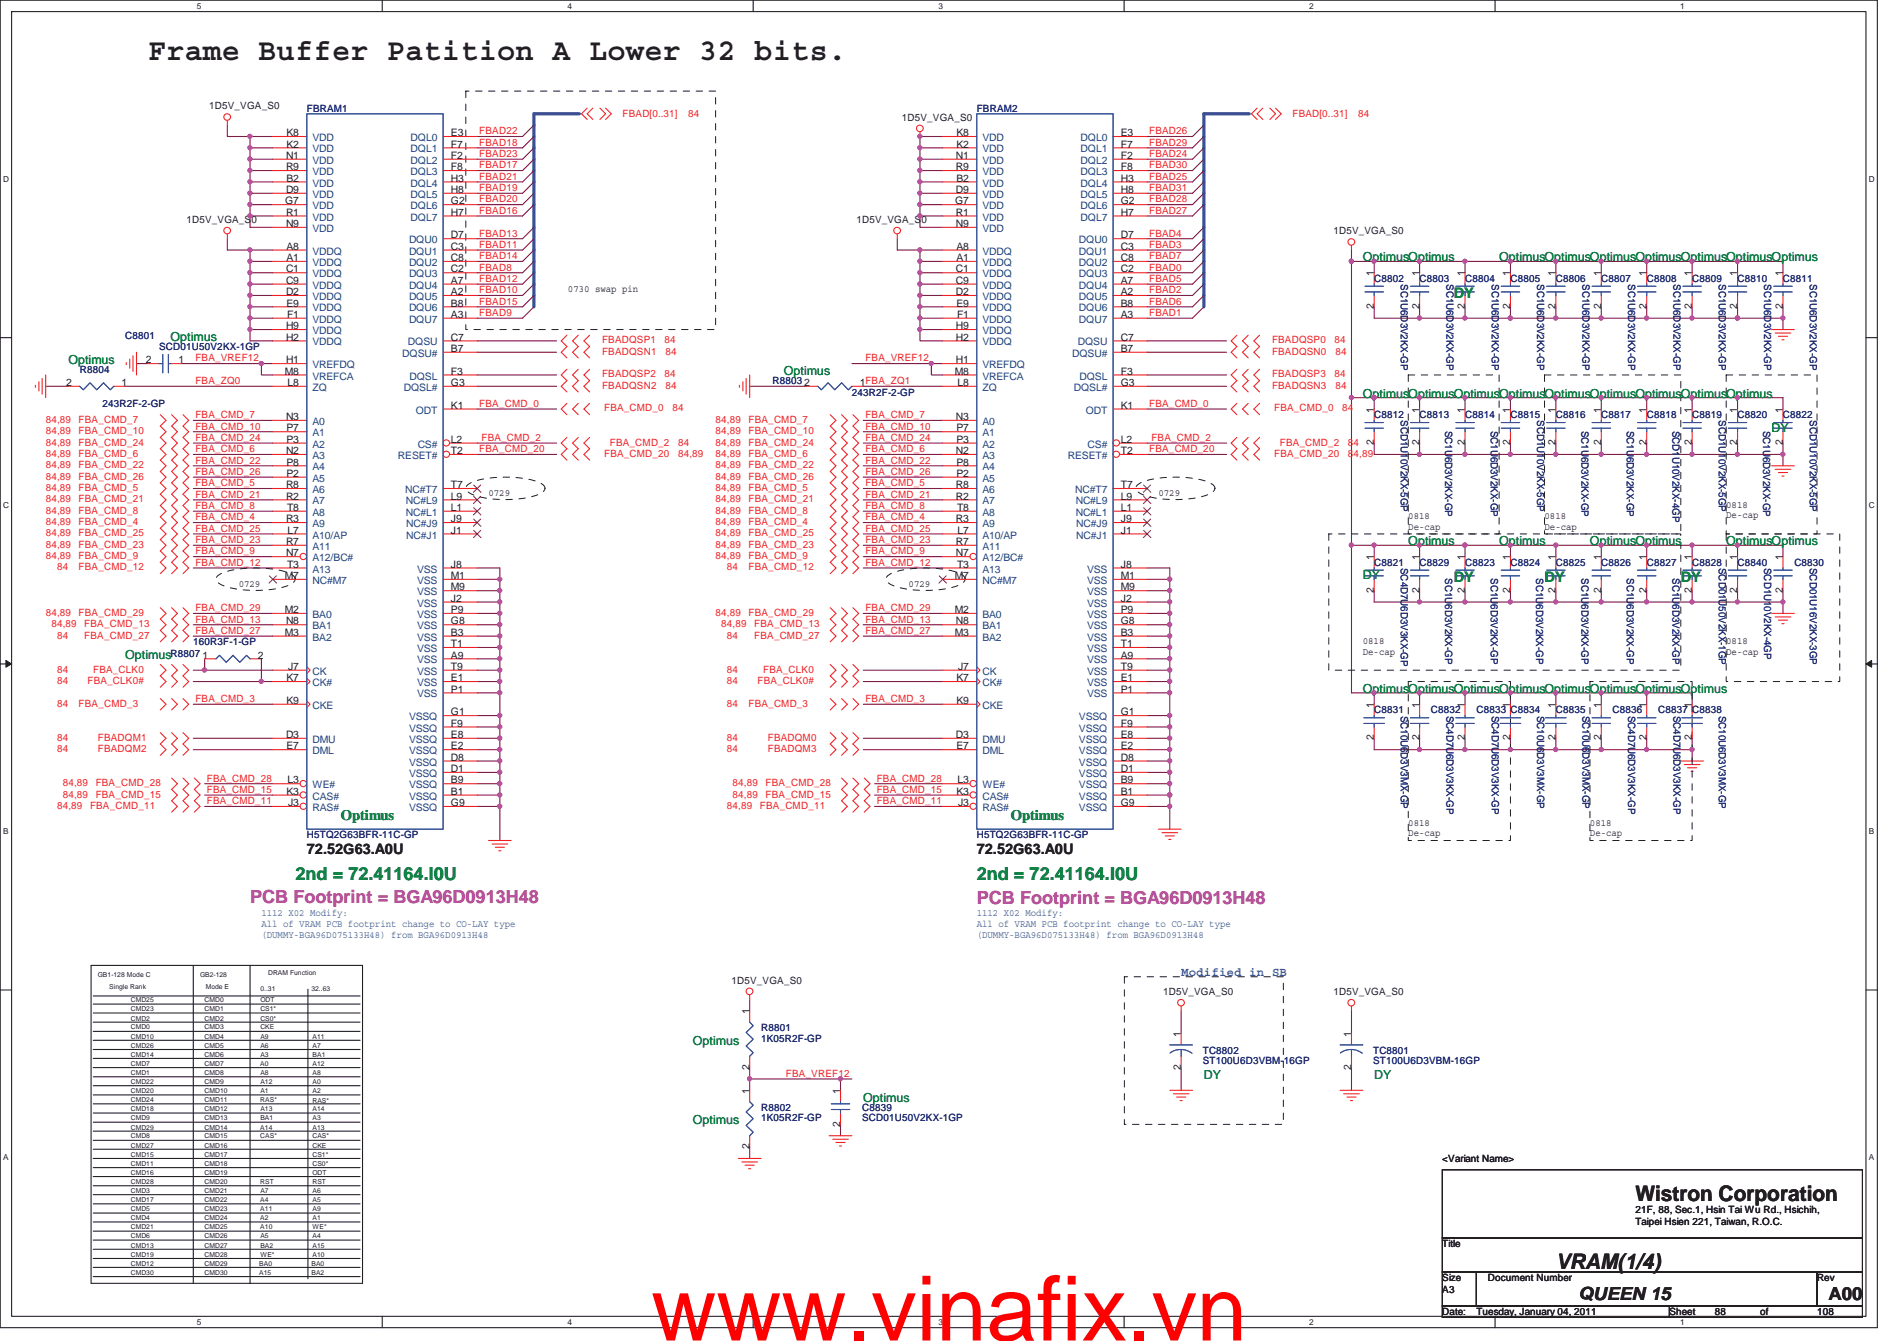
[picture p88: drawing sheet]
<svg xmlns="http://www.w3.org/2000/svg" width="297mm" height="210mm" viewBox="0 0 297 210" stroke-linecap="round" stroke-linejoin="round" font-family="sans-serif">
<defs><g id="words">
<text font-size="14.1" fill="#f00" x="102" y="209.9">www.vinafix.vn</text>
<text font-size="4.8" fill="#231f20" x="23.2" y="9.4">Frame Buffer Patition A Lower 32 bits.</text>
<g font-size="3.3" fill="#231f20">
<text x="256.1" y="188.1">Wistron Corporation</text>
<text x="243.6" y="198.7">VRAM(1/4)</text>
</g>
<g font-size="2.8" fill="#098040">
<text x="46.3" y="137.8">2nd = 72.41164.I0U</text>
<text x="152.9" y="137.8">2nd = 72.41164.I0U</text>
</g>
<g font-size="2.8" fill="#b9529f">
<text x="39.2" y="141.3">PCB Footprint = BGA96D0913H48</text>
<text x="152.9" y="141.5">PCB Footprint = BGA96D0913H48</text>
</g>
<g font-size="2.8" fill="#231f20">
<text x="247.2" y="203.5">QUEEN 15</text>
<text x="286.3" y="203.6">A00</text>
</g>
<g font-size="2.3" fill="#098040">
<text x="227.6" y="46.6">DY</text>
<text x="227.6" y="91.1">DY</text>
<text x="241.8" y="91.1">DY</text>
<text x="263.2" y="91.1">DY</text>
<text x="53.4" y="128.4">Optimus</text>
<text x="158.3" y="128.4">Optimus</text>
</g>
<g font-size="2.3" fill="#231f20">
<text x="48" y="133.7">72.52G63.A0U</text>
<text x="152.9" y="133.7">72.52G63.A0U</text>
</g>
<g font-size="1.9" fill="#098040">
<text x="213.4" y="40.9">OptimusOptimus</text>
<text x="234.7" y="40.9">OptimusOptimusOptimusOptimusOptimusOptimusOptimus</text>
<text x="26.7" y="53.4">Optimus</text>
<text x="10.7" y="56.9">Optimus</text>
<text x="122.7" y="58.7">Optimus</text>
<text x="213.4" y="62.3">Optimus</text>
<text x="220.5" y="62.3">OptimusOptimus</text>
<text x="234.7" y="62.3">Optimus</text>
<text x="241.8" y="62.3">OptimusOptimusOptimus</text>
<text x="263.2" y="62.3">Optimus</text>
<text x="270.3" y="62.3">Optimus</text>
<text x="277.4" y="67.6">DY</text>
<text x="220.5" y="85.4">Optimus</text>
<text x="234.7" y="85.4">Optimus</text>
<text x="249" y="85.4">OptimusOptimus</text>
<text x="270.3" y="85.4">OptimusOptimus</text>
<text x="213.4" y="90.7">DY</text>
<text x="19.6" y="103.2">Optimus</text>
<text x="213.4" y="108.5">Optimus</text>
<text x="220.5" y="108.5">OptimusOptimusOptimusOptimus</text>
<text x="249" y="108.5">OptimusOptimusOptimus</text>
<text x="108.5" y="163.6">Optimus</text>
<text x="135.2" y="172.5">Optimus</text>
<text x="188.5" y="168.9">DY</text>
<text x="215.2" y="168.9">DY</text>
<text x="108.5" y="176.1">Optimus</text>
</g>
<text font-size="1.9" fill="#3953a4" x="185" y="152.8">Modified in SB</text>
<g font-size="1.6" fill="#231f20">
<text x="32.8" y="17.1">1D5V_VGA_S0</text>
<text x="44.9" y="23.1">K2</text>
<text x="44.9" y="21.3">K8</text>
<text x="70.6" y="23.1">F7</text>
<text x="70.6" y="21.3">E3</text>
<text x="141.2" y="18.9">1D5V_VGA_S0</text>
<text x="149.8" y="23.1">K2</text>
<text x="149.8" y="21.3">K8</text>
<text x="175.5" y="23.1">F7</text>
<text x="175.5" y="21.3">E3</text>
<text x="44.8" y="24.9">N1</text>
<text x="44.8" y="26.7">R9</text>
<text x="44.9" y="28.4">B2</text>
<text x="70.6" y="28.4">H3</text>
<text x="70.6" y="26.7">F8</text>
<text x="70.6" y="24.9">F2</text>
<text x="149.7" y="24.9">N1</text>
<text x="149.7" y="26.7">R9</text>
<text x="149.8" y="28.4">B2</text>
<text x="175.5" y="28.4">H3</text>
<text x="175.5" y="26.7">F8</text>
<text x="175.5" y="24.9">F2</text>
<text x="29.2" y="34.9">1D5V_VGA_S0</text>
<text x="44.7" y="32">G7</text>
<text x="44.8" y="30.2">D9</text>
<text x="44.8" y="35.6">N9</text>
<text x="44.8" y="33.8">R1</text>
<text x="70.6" y="33.8">H7</text>
<text x="70.6" y="32">G2</text>
<text x="70.6" y="30.2">H8</text>
<text x="134.1" y="34.9">1D5V_VGA_S0</text>
<text x="149.6" y="32">G7</text>
<text x="149.7" y="30.2">D9</text>
<text x="149.7" y="35.6">N9</text>
<text x="149.7" y="33.8">R1</text>
<text x="175.5" y="33.8">H7</text>
<text x="175.5" y="32">G2</text>
<text x="175.5" y="30.2">H8</text>
<text x="44.9" y="40.9">A1</text>
<text x="44.9" y="39.1">A8</text>
<text x="70.6" y="37.3">D7</text>
<text x="70.6" y="39.1">C3</text>
<text x="70.6" y="40.9">C8</text>
<text x="149.8" y="40.9">A1</text>
<text x="149.8" y="39.1">A8</text>
<text x="175.5" y="37.3">D7</text>
<text x="175.5" y="39.1">C3</text>
<text x="175.5" y="40.9">C8</text>
<text x="208.8" y="36.7">1D5V_VGA_S0</text>
<text x="44.8" y="42.7">C1</text>
<text x="44.8" y="44.4">C9</text>
<text x="44.8" y="46.2">D2</text>
<text x="70.6" y="42.7">C2</text>
<text x="70.6" y="44.4">A7</text>
<text x="70.6" y="46.2">A2</text>
<text x="88.9" y="45.7">0730 swap pin</text>
<text x="149.7" y="42.7">C1</text>
<text x="149.7" y="44.4">C9</text>
<text x="149.7" y="46.2">D2</text>
<text x="175.5" y="42.7">C2</text>
<text x="175.5" y="44.4">A7</text>
<text x="175.5" y="46.2">A2</text>
<text x="215.1" y="43.3" transform="rotate(-90 215.1 43.3)">1</text>
<text x="222.2" y="43.3" transform="rotate(-90 222.2 43.3)">1</text>
<text x="229.4" y="43.3" transform="rotate(-90 229.4 43.3)">1</text>
<text x="236.5" y="43.3" transform="rotate(-90 236.5 43.3)">1</text>
<text x="243.6" y="43.3" transform="rotate(-90 243.6 43.3)">1</text>
<text x="250.7" y="43.3" transform="rotate(-90 250.7 43.3)">1</text>
<text x="257.8" y="43.3" transform="rotate(-90 257.8 43.3)">1</text>
<text x="264.9" y="43.3" transform="rotate(-90 264.9 43.3)">1</text>
<text x="272" y="43.3" transform="rotate(-90 272 43.3)">1</text>
<text x="279.1" y="43.3" transform="rotate(-90 279.1 43.3)">1</text>
<text x="44.8" y="53.3">H2</text>
<text x="44.8" y="51.6">H9</text>
<text x="44.9" y="48">E9</text>
<text x="45" y="49.8">F1</text>
<text x="70.6" y="48">B8</text>
<text x="70.6" y="49.8">A3</text>
<text x="70.6" y="53.3">C7</text>
<text x="149.7" y="53.3">H2</text>
<text x="149.7" y="51.6">H9</text>
<text x="149.8" y="48">E9</text>
<text x="149.9" y="49.8">F1</text>
<text x="175.5" y="48">B8</text>
<text x="175.5" y="49.8">A3</text>
<text x="175.5" y="53.3">C7</text>
<text x="215.1" y="48.4" transform="rotate(-90 215.1 48.4)">2</text>
<text x="222.2" y="48.4" transform="rotate(-90 222.2 48.4)">2</text>
<text x="229.4" y="48.4" transform="rotate(-90 229.4 48.4)">2</text>
<text x="236.5" y="48.4" transform="rotate(-90 236.5 48.4)">2</text>
<text x="243.6" y="48.4" transform="rotate(-90 243.6 48.4)">2</text>
<text x="250.7" y="48.4" transform="rotate(-90 250.7 48.4)">2</text>
<text x="257.8" y="48.4" transform="rotate(-90 257.8 48.4)">2</text>
<text x="264.9" y="48.4" transform="rotate(-90 264.9 48.4)">2</text>
<text x="272" y="48.4" transform="rotate(-90 272 48.4)">2</text>
<text x="279.1" y="48.4" transform="rotate(-90 279.1 48.4)">2</text>
<text x="22.8" y="56.9">2</text>
<text x="27.9" y="56.9">1</text>
<text x="44.6" y="58.7">M8</text>
<text x="44.8" y="56.9">H1</text>
<text x="70.6" y="58.7">F3</text>
<text x="70.6" y="55.1">B7</text>
<text x="149.5" y="58.7">M8</text>
<text x="149.7" y="56.9">H1</text>
<text x="175.5" y="58.7">F3</text>
<text x="175.5" y="55.1">B7</text>
<text x="10.4" y="60.4">2</text>
<text x="19" y="60.4">1</text>
<text x="44.8" y="65.8">N3</text>
<text x="45" y="60.4">L8</text>
<text x="70.6" y="60.4">G3</text>
<text x="70.6" y="64">K1</text>
<text x="125.9" y="60.4">2</text>
<text x="134.6" y="60.4">1FBA_ZQ1</text>
<text x="149.7" y="65.8">N3</text>
<text x="149.9" y="60.4">L8</text>
<text x="175.5" y="60.4">G3</text>
<text x="175.5" y="64">K1</text>
<text x="215.1" y="64.6" transform="rotate(-90 215.1 64.6)">1</text>
<text x="222.2" y="64.6" transform="rotate(-90 222.2 64.6)">1</text>
<text x="229.4" y="64.6" transform="rotate(-90 229.4 64.6)">1</text>
<text x="236.5" y="64.6" transform="rotate(-90 236.5 64.6)">1</text>
<text x="243.6" y="64.6" transform="rotate(-90 243.6 64.6)">1</text>
<text x="250.7" y="64.6" transform="rotate(-90 250.7 64.6)">1</text>
<text x="257.8" y="64.6" transform="rotate(-90 257.8 64.6)">1</text>
<text x="264.9" y="64.6" transform="rotate(-90 264.9 64.6)">1</text>
<text x="272" y="64.6" transform="rotate(-90 272 64.6)">1</text>
<text x="279.1" y="64.6" transform="rotate(-90 279.1 64.6)">1</text>
<text x="44.8" y="71.1">N2</text>
<text x="44.9" y="67.6">P7</text>
<text x="44.9" y="69.3">P3</text>
<text x="70.6" y="69.3">L2</text>
<text x="70.6" y="71.1">T2</text>
<text x="149.7" y="71.1">N2</text>
<text x="149.8" y="67.6">P7</text>
<text x="149.8" y="69.3">P3</text>
<text x="175.5" y="71.1">T2</text>
<text x="175.5" y="69.3">L2</text>
<text x="215.1" y="69.7" transform="rotate(-90 215.1 69.7)">2</text>
<text x="222.2" y="69.7" transform="rotate(-90 222.2 69.7)">2</text>
<text x="229.4" y="69.7" transform="rotate(-90 229.4 69.7)">2</text>
<text x="236.5" y="69.7" transform="rotate(-90 236.5 69.7)">2</text>
<text x="243.6" y="69.7" transform="rotate(-90 243.6 69.7)">2</text>
<text x="250.7" y="69.7" transform="rotate(-90 250.7 69.7)">2</text>
<text x="257.8" y="69.7" transform="rotate(-90 257.8 69.7)">2</text>
<text x="264.9" y="69.7" transform="rotate(-90 264.9 69.7)">2</text>
<text x="272" y="69.7" transform="rotate(-90 272 69.7)">2</text>
<text x="279.1" y="69.7" transform="rotate(-90 279.1 69.7)">2</text>
<text x="44.8" y="76.5">R8</text>
<text x="44.9" y="72.9">P8</text>
<text x="44.9" y="74.7">P2</text>
<text x="70.6" y="76.5">T7</text>
<text x="76.5" y="77.7">0729</text>
<text x="149.7" y="76.5">R8</text>
<text x="149.8" y="72.9">P8</text>
<text x="149.8" y="74.7">P2</text>
<text x="175.5" y="76.5">T7</text>
<text x="181.4" y="77.7">0729</text>
<text x="44.8" y="78.2">R2</text>
<text x="44.8" y="81.8">R3</text>
<text x="45" y="80">T8</text>
<text x="45" y="83.6">L7</text>
<text x="70.6" y="80">L1</text>
<text x="70.6" y="78.2">L9</text>
<text x="70.6" y="83.6">J1</text>
<text x="70.6" y="81.8">J9</text>
<text x="149.7" y="78.2">R2</text>
<text x="149.7" y="81.8">R3</text>
<text x="149.9" y="80">T8</text>
<text x="149.9" y="83.6">L7</text>
<text x="175.5" y="80">L1</text>
<text x="175.5" y="78.2">L9</text>
<text x="175.5" y="83.6">J1</text>
<text x="175.5" y="81.8">J9</text>
<text x="220.5" y="81.3">0818</text>
<text x="220.5" y="82.9">De-cap</text>
<text x="241.8" y="81.3">0818</text>
<text x="241.8" y="82.9">De-cap</text>
<text x="270.3" y="79.5">0818</text>
<text x="270.3" y="81.1">De-cap</text>
<text x="44.8" y="85.3">R7</text>
<text x="44.8" y="87.1">N7</text>
<text x="45" y="88.9">T3</text>
<text x="70.6" y="88.9">J8</text>
<text x="149.7" y="85.3">R7</text>
<text x="149.7" y="87.1">N7</text>
<text x="149.9" y="88.9">T3</text>
<text x="175.5" y="88.9">J8</text>
<text x="215.1" y="87.7" transform="rotate(-90 215.1 87.7)">1</text>
<text x="222.2" y="87.7" transform="rotate(-90 222.2 87.7)">1</text>
<text x="229.4" y="87.7" transform="rotate(-90 229.4 87.7)">1</text>
<text x="236.5" y="87.7" transform="rotate(-90 236.5 87.7)">1</text>
<text x="243.6" y="87.7" transform="rotate(-90 243.6 87.7)">1</text>
<text x="250.7" y="87.7" transform="rotate(-90 250.7 87.7)">1</text>
<text x="257.8" y="87.7" transform="rotate(-90 257.8 87.7)">1</text>
<text x="264.9" y="87.7" transform="rotate(-90 264.9 87.7)">1</text>
<text x="272" y="87.7" transform="rotate(-90 272 87.7)">1</text>
<text x="279.1" y="87.7" transform="rotate(-90 279.1 87.7)">1</text>
<text x="37.4" y="91.9">0729</text>
<text x="44.6" y="90.7">M7</text>
<text x="70.6" y="94.2">J2</text>
<text x="70.6" y="90.7">M1</text>
<text x="70.6" y="92.5">M9</text>
<text x="142.3" y="91.9">0729</text>
<text x="149.5" y="90.7">M7</text>
<text x="175.5" y="94.2">J2</text>
<text x="175.5" y="90.7">M1</text>
<text x="175.5" y="92.5">M9</text>
<text x="215.1" y="92.8" transform="rotate(-90 215.1 92.8)">2</text>
<text x="222.2" y="92.8" transform="rotate(-90 222.2 92.8)">2</text>
<text x="229.4" y="92.8" transform="rotate(-90 229.4 92.8)">2</text>
<text x="236.5" y="92.8" transform="rotate(-90 236.5 92.8)">2</text>
<text x="243.6" y="92.8" transform="rotate(-90 243.6 92.8)">2</text>
<text x="250.7" y="92.8" transform="rotate(-90 250.7 92.8)">2</text>
<text x="257.8" y="92.8" transform="rotate(-90 257.8 92.8)">2</text>
<text x="264.9" y="92.8" transform="rotate(-90 264.9 92.8)">2</text>
<text x="272" y="92.8" transform="rotate(-90 272 92.8)">2</text>
<text x="279.1" y="92.8" transform="rotate(-90 279.1 92.8)">2</text>
<text x="44.6" y="96">M2</text>
<text x="44.6" y="99.6">M3</text>
<text x="44.8" y="97.8">N8</text>
<text x="70.6" y="99.6">B3</text>
<text x="70.6" y="97.8">G8</text>
<text x="70.6" y="96">P9</text>
<text x="70.6" y="101.3">T1</text>
<text x="149.5" y="96">M2</text>
<text x="149.5" y="99.6">M3</text>
<text x="149.7" y="97.8">N8</text>
<text x="175.5" y="99.6">B3</text>
<text x="175.5" y="97.8">G8</text>
<text x="175.5" y="96">P9</text>
<text x="175.5" y="101.3">T1</text>
<text x="213.4" y="100.8">0818</text>
<text x="270.3" y="100.8">0818</text>
<text x="31.7" y="103.1">1</text>
<text x="40.4" y="103.1">2</text>
<text x="44.9" y="106.7">K7</text>
<text x="45.1" y="104.9">J7</text>
<text x="70.6" y="103.1">A9</text>
<text x="70.6" y="106.7">E1</text>
<text x="70.6" y="104.9">T9</text>
<text x="149.8" y="106.7">K7</text>
<text x="150" y="104.9">J7</text>
<text x="175.5" y="103.1">A9</text>
<text x="175.5" y="106.7">E1</text>
<text x="175.5" y="104.9">T9</text>
<text x="213.4" y="102.5">De-cap</text>
<text x="270.3" y="102.5">De-cap</text>
<text x="44.9" y="110.2">K9</text>
<text x="70.6" y="113.8">F9</text>
<text x="70.6" y="112">G1</text>
<text x="70.6" y="108.5">P1</text>
<text x="149.8" y="110.2">K9</text>
<text x="175.5" y="113.8">F9</text>
<text x="175.5" y="112">G1</text>
<text x="175.5" y="108.5">P1</text>
<text x="215.1" y="110.8" transform="rotate(-90 215.1 110.8)">1</text>
<text x="222.2" y="110.8" transform="rotate(-90 222.2 110.8)">1</text>
<text x="229.4" y="110.8" transform="rotate(-90 229.4 110.8)">1</text>
<text x="236.5" y="110.8" transform="rotate(-90 236.5 110.8)">1</text>
<text x="243.6" y="110.8" transform="rotate(-90 243.6 110.8)">1</text>
<text x="250.7" y="110.8" transform="rotate(-90 250.7 110.8)">1</text>
<text x="257.8" y="110.8" transform="rotate(-90 257.8 110.8)">1</text>
<text x="264.9" y="110.8" transform="rotate(-90 264.9 110.8)">1</text>
<text x="44.8" y="115.6">D3</text>
<text x="44.9" y="117.3">E7</text>
<text x="70.6" y="119.1">D8</text>
<text x="70.6" y="117.3">E2</text>
<text x="70.6" y="115.6">E8</text>
<text x="149.7" y="115.6">D3</text>
<text x="149.8" y="117.3">E7</text>
<text x="175.5" y="119.1">D8</text>
<text x="175.5" y="117.3">E2</text>
<text x="175.5" y="115.6">E8</text>
<text x="215.1" y="115.9" transform="rotate(-90 215.1 115.9)">2</text>
<text x="222.2" y="115.9" transform="rotate(-90 222.2 115.9)">2</text>
<text x="229.4" y="115.9" transform="rotate(-90 229.4 115.9)">2</text>
<text x="236.5" y="115.9" transform="rotate(-90 236.5 115.9)">2</text>
<text x="243.6" y="115.9" transform="rotate(-90 243.6 115.9)">2</text>
<text x="250.7" y="115.9" transform="rotate(-90 250.7 115.9)">2</text>
<text x="257.8" y="115.9" transform="rotate(-90 257.8 115.9)">2</text>
<text x="264.9" y="115.9" transform="rotate(-90 264.9 115.9)">2</text>
<text x="44.9" y="124.5">K3</text>
<text x="45" y="122.7">L3</text>
<text x="70.6" y="124.5">B1</text>
<text x="70.6" y="122.7">B9</text>
<text x="70.6" y="120.9">D1</text>
<text x="149.8" y="124.5">K3</text>
<text x="149.9" y="122.7">L3</text>
<text x="175.5" y="124.5">B1</text>
<text x="175.5" y="122.7">B9</text>
<text x="175.5" y="120.9">D1</text>
<text x="45.1" y="126.2">J3</text>
<text x="70.6" y="126.2">G9</text>
<text x="150" y="126.2">J3</text>
<text x="175.5" y="126.2">G9</text>
<text x="220.5" y="129.3">0818</text>
<text x="220.5" y="130.9">De-cap</text>
<text x="249" y="129.3">0818</text>
<text x="249" y="130.9">De-cap</text>
<text x="114.6" y="154">1D5V_VGA_S0</text>
<text x="182.1" y="155.8">1D5V_VGA_S0</text>
<text x="208.8" y="155.8">1D5V_VGA_S0</text>
<text x="117.3" y="158.8" transform="rotate(-90 117.3 158.8)">1</text>
<text x="117.3" y="167.5" transform="rotate(-90 117.3 167.5)">2</text>
<text x="184.9" y="167.5" transform="rotate(-90 184.9 167.5)">2</text>
<text x="184.9" y="162.4" transform="rotate(-90 184.9 162.4)">1</text>
<text x="211.6" y="167.5" transform="rotate(-90 211.6 167.5)">2</text>
<text x="211.6" y="162.4" transform="rotate(-90 211.6 162.4)">1</text>
<text x="117.3" y="171.3" transform="rotate(-90 117.3 171.3)">1</text>
<text x="131.6" y="171.3" transform="rotate(-90 131.6 171.3)">1</text>
<text x="117.3" y="180" transform="rotate(-90 117.3 180)">2</text>
<text x="131.6" y="176.4" transform="rotate(-90 131.6 176.4)">2</text>
<text x="225.8" y="181.9">&lt;Variant Name&gt;</text>
<text x="256.1" y="189.9">21F, 88, Sec.1, Hsin Tai Wu Rd., Hsichih,</text>
<text x="256.1" y="191.8">Taipei Hsien 221, Taiwan, R.O.C.</text>
<text x="225.8" y="195.3">Title</text>
<text x="225.8" y="200.6">Size</text>
<text x="225.8" y="202.4">A3</text>
<text x="233" y="200.6">Document Number</text>
<text x="284.5" y="200.6">Rev</text>
<text x="225.8" y="205.9">Date:</text>
<text x="231.2" y="205.9">Tuesday, January 04, 2011</text>
<text x="261.4" y="205.9">Sheet</text>
<text x="268.5" y="205.9">88</text>
<text x="275.6" y="205.9">of</text>
<text x="284.5" y="205.9">108</text>
</g>
<g font-size="1.6" fill="#282973">
<text x="48" y="17.5">FBRAM1</text>
<text x="152.9" y="17.5">FBRAM2</text>
<text x="215.2" y="44.2">C8802</text>
<text x="219.4" y="44.5" transform="rotate(90 219.4 44.5)">SC1U6D3V2KX-GP</text>
<text x="222.3" y="44.2">C8803</text>
<text x="226.5" y="44.5" transform="rotate(90 226.5 44.5)">SC1U6D3V2KX-GP</text>
<text x="229.4" y="44.2">C8804</text>
<text x="233.6" y="44.5" transform="rotate(90 233.6 44.5)">SC1U6D3V2KX-GP</text>
<text x="236.5" y="44.2">C8805</text>
<text x="240.7" y="44.5" transform="rotate(90 240.7 44.5)">SC1U6D3V2KX-GP</text>
<text x="243.6" y="44.2">C8806</text>
<text x="247.8" y="44.5" transform="rotate(90 247.8 44.5)">SC1U6D3V2KX-GP</text>
<text x="250.7" y="44.2">C8807</text>
<text x="254.9" y="44.5" transform="rotate(90 254.9 44.5)">SC1U6D3V2KX-GP</text>
<text x="257.8" y="44.2">C8808</text>
<text x="262" y="44.5" transform="rotate(90 262 44.5)">SC1U6D3V2KX-GP</text>
<text x="265" y="44.2">C8809</text>
<text x="269.2" y="44.5" transform="rotate(90 269.2 44.5)">SC1U6D3V2KX-GP</text>
<text x="272.1" y="44.2">C8810</text>
<text x="276.3" y="44.5" transform="rotate(90 276.3 44.5)">SC1U6D3V2KX-GP</text>
<text x="279.2" y="44.2">C8811</text>
<text x="283.4" y="44.5" transform="rotate(90 283.4 44.5)">SC1U6D3V2KX-GP</text>
<text x="19.6" y="53">C8801</text>
<text x="12.5" y="58.4">R8804</text>
<text x="24.9" y="54.8">SCD01U50V2KX-1GP</text>
<text x="16" y="63.7">243R2F-2-GP</text>
<text x="120.9" y="60.2">R8803</text>
<text x="133.4" y="61.9">243R2F-2-GP</text>
<text x="215.2" y="65.5">C8812</text>
<text x="219.4" y="65.8" transform="rotate(90 219.4 65.8)">SCD1U10V2KX-5GP</text>
<text x="222.3" y="65.5">C8813</text>
<text x="229.4" y="65.5">C8814</text>
<text x="236.5" y="65.5">C8815</text>
<text x="240.7" y="65.8" transform="rotate(90 240.7 65.8)">SCD1U10V2KX-5GP</text>
<text x="243.6" y="65.5">C8816</text>
<text x="250.7" y="65.5">C8817</text>
<text x="257.8" y="65.5">C8818</text>
<text x="265" y="65.5">C8819</text>
<text x="269.2" y="65.8" transform="rotate(90 269.2 65.8)">SCD1U10V2KX-5GP</text>
<text x="272.1" y="65.5">C8820</text>
<text x="279.2" y="65.5">C8822</text>
<text x="283.4" y="65.8" transform="rotate(90 283.4 65.8)">SCD1U10V2KX-5GP</text>
<text x="226.3" y="67.4" transform="rotate(90 226.3 67.4)">SC1U6D3V2KX-GP</text>
<text x="233.4" y="67.4" transform="rotate(90 233.4 67.4)">SC1U6D3V2KX-GP</text>
<text x="247.6" y="67.4" transform="rotate(90 247.6 67.4)">SC1U6D3V2KX-GP</text>
<text x="254.8" y="67.4" transform="rotate(90 254.8 67.4)">SC1U6D3V2KX-GP</text>
<text x="261.9" y="67.4" transform="rotate(90 261.9 67.4)">SCD1U10V2KX-4GP</text>
<text x="276.1" y="67.4" transform="rotate(90 276.1 67.4)">SC1U6D3V2KX-GP</text>
<text x="215.2" y="88.6">C8821</text>
<text x="219.4" y="88.9" transform="rotate(90 219.4 88.9)">SC4D7U6D3V3KX-GP</text>
<text x="222.3" y="88.6">C8829</text>
<text x="229.4" y="88.6">C8823</text>
<text x="236.5" y="88.6">C8824</text>
<text x="243.6" y="88.6">C8825</text>
<text x="250.7" y="88.6">C8826</text>
<text x="257.8" y="88.6">C8827</text>
<text x="265" y="88.6">C8828</text>
<text x="269.2" y="88.9" transform="rotate(90 269.2 88.9)">SCD01U50V2KX-1GP</text>
<text x="272.1" y="88.6">C8840</text>
<text x="276.3" y="88.9" transform="rotate(90 276.3 88.9)">SCD1U10V2KX-4GP</text>
<text x="281" y="88.6">C8830</text>
<text x="283.4" y="88.9" transform="rotate(90 283.4 88.9)">SCD01U16V2KX-3GP</text>
<text x="226.3" y="90.5" transform="rotate(90 226.3 90.5)">SC1U6D3V2KX-GP</text>
<text x="233.4" y="90.5" transform="rotate(90 233.4 90.5)">SC1U6D3V2KX-GP</text>
<text x="240.5" y="90.5" transform="rotate(90 240.5 90.5)">SC1U6D3V2KX-GP</text>
<text x="247.6" y="90.5" transform="rotate(90 247.6 90.5)">SC1U6D3V2KX-GP</text>
<text x="254.8" y="90.5" transform="rotate(90 254.8 90.5)">SC1U6D3V2KX-GP</text>
<text x="261.9" y="90.5" transform="rotate(90 261.9 90.5)">SC1U6D3V2KX-GP</text>
<text x="30.3" y="101">160R3F-1-GP</text>
<text x="26.7" y="102.8">R8807</text>
<text x="215.2" y="111.7">C8831</text>
<text x="219.4" y="112.1" transform="rotate(90 219.4 112.1)">SC10U6D3V3MX-GP</text>
<text x="224.1" y="111.7">C8832</text>
<text x="226.5" y="112.1" transform="rotate(90 226.5 112.1)">SC4D7U6D3V3KX-GP</text>
<text x="231.2" y="111.7">C8833</text>
<text x="233.6" y="112.1" transform="rotate(90 233.6 112.1)">SC4D7U6D3V3KX-GP</text>
<text x="236.5" y="111.7">C8834</text>
<text x="240.7" y="112.1" transform="rotate(90 240.7 112.1)">SC10U6D3V3MX-GP</text>
<text x="243.6" y="111.7">C8835</text>
<text x="247.8" y="112.1" transform="rotate(90 247.8 112.1)">SC10U6D3V3MX-GP</text>
<text x="252.5" y="111.7">C8836</text>
<text x="254.9" y="112.1" transform="rotate(90 254.9 112.1)">SC4D7U6D3V3KX-GP</text>
<text x="259.6" y="111.7">C8837</text>
<text x="262" y="112.1" transform="rotate(90 262 112.1)">SC4D7U6D3V3KX-GP</text>
<text x="265" y="111.7">C8838</text>
<text x="269.2" y="112.1" transform="rotate(90 269.2 112.1)">SC10U6D3V3MX-GP</text>
<text x="48" y="131.3">H5TQ2G63BFR-11C-GP</text>
<text x="152.9" y="131.3">H5TQ2G63BFR-11C-GP</text>
<text x="119.2" y="161.5">R8801</text>
<text x="119.2" y="163.1">1K05R2F-GP</text>
<text x="188.3" y="165.1">TC8802</text>
<text x="188.3" y="166.7">ST100U6D3VBM-16GP</text>
<text x="215" y="165.1">TC8801</text>
<text x="215" y="166.7">ST100U6D3VBM-16GP</text>
<text x="119.2" y="173.9">R8802</text>
<text x="135" y="173.9">C8839</text>
<text x="119.2" y="175.6">1K05R2F-GP</text>
<text x="135" y="175.6">SCD01U50V2KX-1GP</text>
</g>
<g font-size="1.6" fill="#1d437e">
<text x="48.9" y="23.9">VDD</text>
<text x="48.9" y="22.1">VDD</text>
<text x="64.3" y="23.9">DQL1</text>
<text x="64.3" y="22.1">DQL0</text>
<text x="153.8" y="23.9">VDD</text>
<text x="153.8" y="22.1">VDD</text>
<text x="169.2" y="23.9">DQL1</text>
<text x="169.2" y="22.1">DQL0</text>
<text x="48.9" y="29.2">VDD</text>
<text x="48.9" y="25.7">VDD</text>
<text x="48.9" y="27.4">VDD</text>
<text x="64.3" y="29.2">DQL4</text>
<text x="64.3" y="27.4">DQL3</text>
<text x="64.3" y="25.7">DQL2</text>
<text x="153.8" y="29.2">VDD</text>
<text x="153.8" y="25.7">VDD</text>
<text x="153.8" y="27.4">VDD</text>
<text x="169.2" y="29.2">DQL4</text>
<text x="169.2" y="27.4">DQL3</text>
<text x="169.2" y="25.7">DQL2</text>
<text x="48.9" y="31">VDD</text>
<text x="48.9" y="32.8">VDD</text>
<text x="48.9" y="34.5">VDD</text>
<text x="64.3" y="34.5">DQL7</text>
<text x="64.3" y="32.8">DQL6</text>
<text x="64.3" y="31">DQL5</text>
<text x="153.8" y="31">VDD</text>
<text x="153.8" y="32.8">VDD</text>
<text x="153.8" y="34.5">VDD</text>
<text x="169.2" y="34.5">DQL7</text>
<text x="169.2" y="32.8">DQL6</text>
<text x="169.2" y="31">DQL5</text>
<text x="48.9" y="36.3">VDD</text>
<text x="48.9" y="41.7">VDDQ</text>
<text x="48.9" y="39.9">VDDQ</text>
<text x="64" y="38.1">DQU0</text>
<text x="64" y="39.9">DQU1</text>
<text x="64" y="41.7">DQU2</text>
<text x="153.8" y="36.3">VDD</text>
<text x="153.8" y="41.7">VDDQ</text>
<text x="153.8" y="39.9">VDDQ</text>
<text x="168.9" y="38.1">DQU0</text>
<text x="168.9" y="39.9">DQU1</text>
<text x="168.9" y="41.7">DQU2</text>
<text x="48.9" y="43.4">VDDQ</text>
<text x="48.9" y="45.2">VDDQ</text>
<text x="48.9" y="47">VDDQ</text>
<text x="64" y="43.4">DQU3</text>
<text x="64" y="45.2">DQU4</text>
<text x="64" y="47">DQU5</text>
<text x="153.8" y="43.4">VDDQ</text>
<text x="153.8" y="45.2">VDDQ</text>
<text x="153.8" y="47">VDDQ</text>
<text x="168.9" y="43.4">DQU3</text>
<text x="168.9" y="45.2">DQU4</text>
<text x="168.9" y="47">DQU5</text>
<text x="48.9" y="48.8">VDDQ</text>
<text x="48.9" y="50.5">VDDQ</text>
<text x="48.9" y="52.3">VDDQ</text>
<text x="64" y="48.8">DQU6</text>
<text x="64" y="50.5">DQU7</text>
<text x="153.8" y="48.8">VDDQ</text>
<text x="153.8" y="50.5">VDDQ</text>
<text x="153.8" y="52.3">VDDQ</text>
<text x="168.9" y="48.8">DQU6</text>
<text x="168.9" y="50.5">DQU7</text>
<text x="48.9" y="54.1">VDDQ</text>
<text x="48.9" y="59.4">VREFCA</text>
<text x="48.9" y="57.7">VREFDQ</text>
<text x="63" y="55.9">DQSU#</text>
<text x="63.9" y="54.1">DQSU</text>
<text x="64.1" y="59.4">DQSL</text>
<text x="153.8" y="54.1">VDDQ</text>
<text x="153.8" y="59.4">VREFCA</text>
<text x="153.8" y="57.7">VREFDQ</text>
<text x="167.9" y="55.9">DQSU#</text>
<text x="168.8" y="54.1">DQSU</text>
<text x="169" y="59.4">DQSL</text>
<text x="48.9" y="61.2">ZQ</text>
<text x="63.2" y="61.2">DQSL#</text>
<text x="65.1" y="64.8">ODT</text>
<text x="153.8" y="61.2">ZQ</text>
<text x="168.1" y="61.2">DQSL#</text>
<text x="170" y="64.8">ODT</text>
<text x="48.9" y="66.5">A0</text>
<text x="48.9" y="68.3">A1</text>
<text x="48.9" y="70.1">A2</text>
<text x="48.9" y="71.9">A3</text>
<text x="62.3" y="71.9">RESET#</text>
<text x="65.4" y="70.1">CS#</text>
<text x="153.8" y="66.5">A0</text>
<text x="153.8" y="68.3">A1</text>
<text x="153.8" y="70.1">A2</text>
<text x="153.8" y="71.9">A3</text>
<text x="167.2" y="71.9">RESET#</text>
<text x="170.3" y="70.1">CS#</text>
<text x="48.9" y="73.7">A4</text>
<text x="48.9" y="75.4">A5</text>
<text x="48.9" y="77.2">A6</text>
<text x="63.5" y="77.2">NC#T7</text>
<text x="153.8" y="73.7">A4</text>
<text x="153.8" y="75.4">A5</text>
<text x="153.8" y="77.2">A6</text>
<text x="168.4" y="77.2">NC#T7</text>
<text x="48.9" y="79">A7</text>
<text x="48.9" y="80.8">A8</text>
<text x="48.9" y="82.5">A9</text>
<text x="63.5" y="80.8">NC#L1</text>
<text x="63.5" y="79">NC#L9</text>
<text x="63.6" y="82.5">NC#J9</text>
<text x="153.8" y="79">A7</text>
<text x="153.8" y="80.8">A8</text>
<text x="153.8" y="82.5">A9</text>
<text x="168.4" y="80.8">NC#L1</text>
<text x="168.4" y="79">NC#L9</text>
<text x="168.5" y="82.5">NC#J9</text>
<text x="48.9" y="84.3">A10/AP</text>
<text x="48.9" y="86.1">A11</text>
<text x="48.9" y="87.9">A12/BC#</text>
<text x="48.9" y="89.7">A13</text>
<text x="63.6" y="84.3">NC#J1</text>
<text x="65.3" y="89.7">VSS</text>
<text x="153.8" y="84.3">A10/AP</text>
<text x="153.8" y="86.1">A11</text>
<text x="153.8" y="87.9">A12/BC#</text>
<text x="153.8" y="89.7">A13</text>
<text x="168.5" y="84.3">NC#J1</text>
<text x="170.2" y="89.7">VSS</text>
<text x="48.9" y="91.4">NC#M7</text>
<text x="65.3" y="95">VSS</text>
<text x="65.3" y="91.4">VSS</text>
<text x="65.3" y="93.2">VSS</text>
<text x="153.8" y="91.4">NC#M7</text>
<text x="170.2" y="95">VSS</text>
<text x="170.2" y="91.4">VSS</text>
<text x="170.2" y="93.2">VSS</text>
<text x="48.9" y="96.8">BA0</text>
<text x="48.9" y="98.5">BA1</text>
<text x="48.9" y="100.3">BA2</text>
<text x="65.3" y="100.3">VSS</text>
<text x="65.3" y="98.5">VSS</text>
<text x="65.3" y="96.8">VSS</text>
<text x="153.8" y="96.8">BA0</text>
<text x="153.8" y="98.5">BA1</text>
<text x="153.8" y="100.3">BA2</text>
<text x="170.2" y="100.3">VSS</text>
<text x="170.2" y="98.5">VSS</text>
<text x="170.2" y="96.8">VSS</text>
<text x="48.9" y="105.7">CK</text>
<text x="48.9" y="107.4">CK#</text>
<text x="65.3" y="103.9">VSS</text>
<text x="65.3" y="107.4">VSS</text>
<text x="65.3" y="102.1">VSS</text>
<text x="65.3" y="105.7">VSS</text>
<text x="153.8" y="105.7">CK</text>
<text x="153.8" y="107.4">CK#</text>
<text x="170.2" y="103.9">VSS</text>
<text x="170.2" y="107.4">VSS</text>
<text x="170.2" y="102.1">VSS</text>
<text x="170.2" y="105.7">VSS</text>
<text x="48.9" y="111">CKE</text>
<text x="64" y="112.8">VSSQ</text>
<text x="65.3" y="109.2">VSS</text>
<text x="153.8" y="111">CKE</text>
<text x="168.9" y="112.8">VSSQ</text>
<text x="170.2" y="109.2">VSS</text>
<text x="48.9" y="118.1">DML</text>
<text x="48.9" y="116.3">DMU</text>
<text x="64" y="119.9">VSSQ</text>
<text x="64" y="118.1">VSSQ</text>
<text x="64" y="116.3">VSSQ</text>
<text x="64" y="114.6">VSSQ</text>
<text x="153.8" y="118.1">DML</text>
<text x="153.8" y="116.3">DMU</text>
<text x="168.9" y="119.9">VSSQ</text>
<text x="168.9" y="118.1">VSSQ</text>
<text x="168.9" y="116.3">VSSQ</text>
<text x="168.9" y="114.6">VSSQ</text>
<text x="48.9" y="125.2">CAS#</text>
<text x="48.9" y="123.4">WE#</text>
<text x="64" y="125.2">VSSQ</text>
<text x="64" y="123.4">VSSQ</text>
<text x="64" y="121.7">VSSQ</text>
<text x="153.8" y="125.2">CAS#</text>
<text x="153.8" y="123.4">WE#</text>
<text x="168.9" y="125.2">VSSQ</text>
<text x="168.9" y="123.4">VSSQ</text>
<text x="168.9" y="121.7">VSSQ</text>
<text x="48.9" y="127">RAS#</text>
<text x="64" y="127">VSSQ</text>
<text x="153.8" y="127">RAS#</text>
<text x="168.9" y="127">VSSQ</text>
</g>
<g font-size="1.6" fill="#ed2024">
<text x="75.1" y="22.8">FBAD18</text>
<text x="75.1" y="21">FBAD22</text>
<text x="97.5" y="18.4">FBAD[0..31]</text>
<text x="107.8" y="18.4">84</text>
<text x="180" y="22.8">FBAD29</text>
<text x="180" y="21">FBAD26</text>
<text x="202.4" y="18.4">FBAD[0..31]</text>
<text x="212.7" y="18.4">84</text>
<text x="75.1" y="24.6">FBAD23</text>
<text x="75.1" y="29.9">FBAD19</text>
<text x="75.1" y="26.4">FBAD17</text>
<text x="75.1" y="28.1">FBAD21</text>
<text x="180" y="28.1">FBAD25</text>
<text x="180" y="26.4">FBAD30</text>
<text x="180" y="24.6">FBAD24</text>
<text x="180" y="29.9">FBAD31</text>
<text x="75.1" y="31.7">FBAD20</text>
<text x="75.1" y="33.5">FBAD16</text>
<text x="180" y="33.5">FBAD27</text>
<text x="180" y="31.7">FBAD28</text>
<text x="75.1" y="37">FBAD13</text>
<text x="75.1" y="40.6">FBAD14</text>
<text x="75.1" y="38.8">FBAD11</text>
<text x="180" y="40.6">FBAD7</text>
<text x="180" y="38.8">FBAD3</text>
<text x="180" y="37">FBAD4</text>
<text x="75.1" y="44.2">FBAD12</text>
<text x="75.1" y="45.9">FBAD10</text>
<text x="75.1" y="42.4">FBAD8</text>
<text x="75.1" y="47.7">FBAD15</text>
<text x="180" y="45.9">FBAD2</text>
<text x="180" y="44.2">FBAD5</text>
<text x="180" y="47.7">FBAD6</text>
<text x="180" y="42.4">FBAD0</text>
<text x="75.1" y="49.5">FBAD9</text>
<text x="94.3" y="53.8">FBADQSP1</text>
<text x="104.1" y="53.8">84</text>
<text x="180" y="49.5">FBAD1</text>
<text x="199.2" y="53.8">FBADQSP0</text>
<text x="209" y="53.8">84</text>
<text x="30.6" y="56.6">FBA_VREF12</text>
<text x="94.3" y="55.5">FBADQSN1</text>
<text x="94.3" y="59.1">FBADQSP2</text>
<text x="104.1" y="59.1">84</text>
<text x="104.2" y="55.5">84</text>
<text x="135.5" y="56.6">FBA_VREF12</text>
<text x="199.2" y="59.1">FBADQSP3</text>
<text x="199.2" y="55.5">FBADQSN0</text>
<text x="209" y="59.1">84</text>
<text x="209.1" y="55.5">84</text>
<text x="30.6" y="60.2">FBA_ZQ0</text>
<text x="30.6" y="65.5">FBA_CMD_7</text>
<text x="75.1" y="63.7">FBA_CMD_0</text>
<text x="94.3" y="60.9">FBADQSN2</text>
<text x="94.6" y="64.4">FBA_CMD_0</text>
<text x="104.2" y="60.9">84</text>
<text x="105.3" y="64.4">84</text>
<text x="135.5" y="65.5">FBA_CMD_7</text>
<text x="180" y="63.7">FBA_CMD_0</text>
<text x="199.2" y="60.9">FBADQSN3</text>
<text x="199.5" y="64.4">FBA_CMD_0</text>
<text x="209.1" y="60.9">84</text>
<text x="210.2" y="64.4">84</text>
<text x="7.2" y="68">84,89</text>
<text x="7.2" y="69.8">84,89</text>
<text x="7.2" y="66.2">84,89</text>
<text x="7.2" y="71.5">84,89</text>
<text x="12.3" y="68">FBA_CMD_10</text>
<text x="12.3" y="69.8">FBA_CMD_24</text>
<text x="12.3" y="66.2">FBA_CMD_7</text>
<text x="12.3" y="71.5">FBA_CMD_6</text>
<text x="30.6" y="67.3">FBA_CMD_10</text>
<text x="30.6" y="69">FBA_CMD_24</text>
<text x="30.6" y="70.8">FBA_CMD_6</text>
<text x="75.1" y="70.8">FBA_CMD_20</text>
<text x="75.4" y="69">FBA_CMD_2</text>
<text x="94.6" y="71.5">FBA_CMD_20</text>
<text x="95.5" y="69.8">FBA_CMD_2</text>
<text x="106.2" y="71.5">84,89</text>
<text x="106.2" y="69.8">84</text>
<text x="112.1" y="68">84,89</text>
<text x="112.1" y="69.8">84,89</text>
<text x="112.1" y="66.2">84,89</text>
<text x="112.1" y="71.5">84,89</text>
<text x="117.2" y="68">FBA_CMD_10</text>
<text x="117.2" y="69.8">FBA_CMD_24</text>
<text x="117.2" y="66.2">FBA_CMD_7</text>
<text x="117.2" y="71.5">FBA_CMD_6</text>
<text x="135.5" y="67.3">FBA_CMD_10</text>
<text x="135.5" y="69">FBA_CMD_24</text>
<text x="135.5" y="70.8">FBA_CMD_6</text>
<text x="180" y="70.8">FBA_CMD_20</text>
<text x="180.3" y="69">FBA_CMD_2</text>
<text x="199.5" y="71.5">FBA_CMD_20</text>
<text x="200.4" y="69.8">FBA_CMD_2</text>
<text x="211.1" y="71.5">84,89</text>
<text x="211.1" y="69.8">84</text>
<text x="7.2" y="73.3">84,89</text>
<text x="7.2" y="75.1">84,89</text>
<text x="7.2" y="76.9">84,89</text>
<text x="12.3" y="73.3">FBA_CMD_22</text>
<text x="12.3" y="75.1">FBA_CMD_26</text>
<text x="12.3" y="76.9">FBA_CMD_5</text>
<text x="30.6" y="77.9">FBA_CMD_21</text>
<text x="30.6" y="72.6">FBA_CMD_22</text>
<text x="30.6" y="74.4">FBA_CMD_26</text>
<text x="30.6" y="76.2">FBA_CMD_5</text>
<text x="112.1" y="73.3">84,89</text>
<text x="112.1" y="75.1">84,89</text>
<text x="112.1" y="76.9">84,89</text>
<text x="117.2" y="73.3">FBA_CMD_22</text>
<text x="117.2" y="75.1">FBA_CMD_26</text>
<text x="117.2" y="76.9">FBA_CMD_5</text>
<text x="135.5" y="77.9">FBA_CMD_21</text>
<text x="135.5" y="72.6">FBA_CMD_22</text>
<text x="135.5" y="74.4">FBA_CMD_26</text>
<text x="135.5" y="76.2">FBA_CMD_5</text>
<text x="7.2" y="84">84,89</text>
<text x="7.2" y="78.7">84,89</text>
<text x="7.2" y="80.4">84,89</text>
<text x="7.2" y="82.2">84,89</text>
<text x="12.3" y="84">FBA_CMD_25</text>
<text x="12.3" y="78.7">FBA_CMD_21</text>
<text x="12.3" y="80.4">FBA_CMD_8</text>
<text x="12.3" y="82.2">FBA_CMD_4</text>
<text x="30.6" y="83.3">FBA_CMD_25</text>
<text x="30.6" y="79.7">FBA_CMD_8</text>
<text x="30.6" y="81.5">FBA_CMD_4</text>
<text x="112.1" y="84">84,89</text>
<text x="112.1" y="78.7">84,89</text>
<text x="112.1" y="80.4">84,89</text>
<text x="112.1" y="82.2">84,89</text>
<text x="117.2" y="84">FBA_CMD_25</text>
<text x="117.2" y="78.7">FBA_CMD_21</text>
<text x="117.2" y="80.4">FBA_CMD_8</text>
<text x="117.2" y="82.2">FBA_CMD_4</text>
<text x="135.5" y="83.3">FBA_CMD_25</text>
<text x="135.5" y="79.7">FBA_CMD_8</text>
<text x="135.5" y="81.5">FBA_CMD_4</text>
<text x="7.2" y="87.5">84,89</text>
<text x="7.2" y="85.8">84,89</text>
<text x="8.9" y="89.3">84</text>
<text x="12.3" y="87.5">FBA_CMD_9</text>
<text x="12.3" y="89.3">FBA_CMD_12</text>
<text x="12.3" y="85.8">FBA_CMD_23</text>
<text x="30.6" y="86.8">FBA_CMD_9</text>
<text x="30.6" y="88.6">FBA_CMD_12</text>
<text x="30.6" y="85">FBA_CMD_23</text>
<text x="112.1" y="87.5">84,89</text>
<text x="112.1" y="85.8">84,89</text>
<text x="113.8" y="89.3">84</text>
<text x="117.2" y="87.5">FBA_CMD_9</text>
<text x="117.2" y="89.3">FBA_CMD_12</text>
<text x="117.2" y="85.8">FBA_CMD_23</text>
<text x="135.5" y="86.8">FBA_CMD_9</text>
<text x="135.5" y="88.6">FBA_CMD_12</text>
<text x="135.5" y="85">FBA_CMD_23</text>
<text x="30.6" y="95.7">FBA_CMD_29</text>
<text x="135.5" y="95.7">FBA_CMD_29</text>
<text x="7.2" y="96.4">84,89</text>
<text x="8" y="98.2">84,89</text>
<text x="8.9" y="100">84</text>
<text x="12.3" y="96.4">FBA_CMD_29</text>
<text x="13.2" y="98.2">FBA_CMD_13</text>
<text x="13.2" y="100">FBA_CMD_27</text>
<text x="30.6" y="97.5">FBA_CMD_13</text>
<text x="30.6" y="99.3">FBA_CMD_27</text>
<text x="112.1" y="96.4">84,89</text>
<text x="112.9" y="98.2">84,89</text>
<text x="113.8" y="100">84</text>
<text x="117.2" y="96.4">FBA_CMD_29</text>
<text x="118.1" y="98.2">FBA_CMD_13</text>
<text x="118.1" y="100">FBA_CMD_27</text>
<text x="135.5" y="97.5">FBA_CMD_13</text>
<text x="135.5" y="99.3">FBA_CMD_27</text>
<text x="8.9" y="105.3">84</text>
<text x="8.9" y="107.1">84</text>
<text x="13.7" y="107.1">FBA_CLK0#</text>
<text x="14.6" y="105.3">FBA_CLK0</text>
<text x="113.8" y="105.3">84</text>
<text x="113.8" y="107.1">84</text>
<text x="118.6" y="107.1">FBA_CLK0#</text>
<text x="119.5" y="105.3">FBA_CLK0</text>
<text x="8.9" y="110.7">84</text>
<text x="12.3" y="110.7">FBA_CMD_3</text>
<text x="30.6" y="109.9">FBA_CMD_3</text>
<text x="113.8" y="110.7">84</text>
<text x="117.2" y="110.7">FBA_CMD_3</text>
<text x="135.5" y="109.9">FBA_CMD_3</text>
<text x="8.9" y="116">84</text>
<text x="8.9" y="117.8">84</text>
<text x="15.3" y="116">FBADQM1</text>
<text x="15.3" y="117.8">FBADQM2</text>
<text x="113.8" y="117.8">84</text>
<text x="113.8" y="116">84</text>
<text x="120.2" y="117.8">FBADQM3</text>
<text x="120.2" y="116">FBADQM0</text>
<text x="9.8" y="124.9">84,89</text>
<text x="9.8" y="123.1">84,89</text>
<text x="15" y="124.9">FBA_CMD_15</text>
<text x="15" y="123.1">FBA_CMD_28</text>
<text x="32.4" y="124.2">FBA_CMD_15</text>
<text x="32.4" y="125.9">FBA_CMD_11</text>
<text x="32.4" y="122.4">FBA_CMD_28</text>
<text x="114.7" y="123.1">84,89</text>
<text x="114.7" y="124.9">84,89</text>
<text x="119.9" y="123.1">FBA_CMD_28</text>
<text x="119.9" y="124.9">FBA_CMD_15</text>
<text x="137.3" y="122.4">FBA_CMD_28</text>
<text x="137.3" y="124.2">FBA_CMD_15</text>
<text x="137.3" y="125.9">FBA_CMD_11</text>
<text x="8.9" y="126.7">84,89</text>
<text x="14.1" y="126.7">FBA_CMD_11</text>
<text x="113.8" y="126.7">84,89</text>
<text x="119" y="126.7">FBA_CMD_11</text>
<text x="123.1" y="168.6">FBA_VREF12</text>
</g>
<g font-size="1.6" fill="#3953a4">
<text x="40.9" y="143.5">1112 X02 Modify:</text>
<text x="152.9" y="143.5">1112 X02 Modify:</text>
<text x="40.9" y="145.2">All of VRAM PCB footprint change to CO-LAY type</text>
<text x="40.9" y="146.8">(DUMMY-BGA96D075133H48) from BGA96D0913H48</text>
<text x="152.9" y="145.2">All of VRAM PCB footprint change to CO-LAY type</text>
<text x="152.9" y="146.8">(DUMMY-BGA96D075133H48) from BGA96D0913H48</text>
</g>
<g font-size="1.3" fill="#231f20">
<text x="30.8" y="1.4">5</text>
<text x="88.9" y="1.4">4</text>
<text x="146.9" y="1.4">3</text>
<text x="205" y="1.4">2</text>
<text x="263.1" y="1.4">1</text>
<text x=".5" y="28.5">D</text>
<text x="292.6" y="28.5">D</text>
<text x=".5" y="79.5">C</text>
<text x="292.6" y="79.5">C</text>
<text x=".5" y="130.6">B</text>
<text x="292.6" y="130.6">B</text>
<text x=".5" y="181.7">A</text>
<text x="292.6" y="181.7">A</text>
<text x="30.8" y="207.4">5</text>
<text x="88.9" y="207.4">4</text>
<text x="146.9" y="207.4">3</text>
<text x="205" y="207.4">2</text>
<text x="263.1" y="207.4">1</text>
</g>
<g font-size="1.1" fill="#231f20">
<text x="15.3" y="153">GB1-128 Mode C</text>
<text x="17.1" y="154.8">Single Rank</text>
<text x="31.3" y="153">GB2-128</text>
<text x="32.2" y="154.8">Mode E</text>
<text x="40.8" y="155.1">0..31</text>
<text x="42" y="152.7">DRAM Function</text>
<text x="48.8" y="155.1">32..63</text>
<text x="20.5" y="159.8">CMD2</text>
<text x="20.5" y="156.9">CMD25</text>
<text x="20.5" y="158.4">CMD23</text>
<text x="20.5" y="161.2">CMD0</text>
<text x="32" y="156.9">CMD0</text>
<text x="32" y="158.4">CMD1</text>
<text x="32" y="159.8">CMD2</text>
<text x="32" y="161.2">CMD3</text>
<text x="40.8" y="159.8">CS0*</text>
<text x="40.8" y="158.4">CS1*</text>
<text x="40.8" y="156.9">ODT</text>
<text x="40.8" y="161.2">CKE</text>
<text x="20.5" y="162.6">CMD10</text>
<text x="20.5" y="164">CMD26</text>
<text x="20.5" y="165.5">CMD14</text>
<text x="20.5" y="166.9">CMD7</text>
<text x="32" y="166.9">CMD7</text>
<text x="32" y="165.5">CMD6</text>
<text x="32" y="162.6">CMD4</text>
<text x="32" y="164">CMD5</text>
<text x="40.8" y="166.9">A0</text>
<text x="40.8" y="162.6">A9</text>
<text x="40.8" y="164">A6</text>
<text x="40.8" y="165.5">A3</text>
<text x="48.9" y="166.9">A12</text>
<text x="48.9" y="165.5">BA1</text>
<text x="48.9" y="162.6">A11</text>
<text x="48.9" y="164">A7</text>
<text x="20.5" y="168.3">CMD1</text>
<text x="20.5" y="172.6">CMD24</text>
<text x="20.5" y="171.2">CMD20</text>
<text x="20.5" y="169.8">CMD22</text>
<text x="32" y="171.2">CMD10</text>
<text x="32" y="169.8">CMD9</text>
<text x="32" y="172.6">CMD11</text>
<text x="32" y="168.3">CMD8</text>
<text x="40.8" y="172.6">RAS*</text>
<text x="40.8" y="168.3">A8</text>
<text x="40.8" y="171.2">A1</text>
<text x="40.8" y="169.8">A12</text>
<text x="48.9" y="168.3">A8</text>
<text x="48.9" y="169.8">A0</text>
<text x="48.9" y="172.8">RAS*</text>
<text x="48.9" y="171.2">A2</text>
<text x="20.5" y="178.3">CMD8</text>
<text x="20.5" y="175.4">CMD9</text>
<text x="20.5" y="179.7">CMD27</text>
<text x="20.5" y="176.9">CMD29</text>
<text x="20.5" y="174">CMD18</text>
<text x="32" y="179.7">CMD16</text>
<text x="32" y="178.3">CMD15</text>
<text x="32" y="176.9">CMD14</text>
<text x="32" y="175.4">CMD13</text>
<text x="32" y="174">CMD12</text>
<text x="40.8" y="176.9">A14</text>
<text x="40.8" y="178.3">CAS*</text>
<text x="40.8" y="175.4">BA1</text>
<text x="40.8" y="174">A13</text>
<text x="48.9" y="174">A14</text>
<text x="48.9" y="176.9">A13</text>
<text x="48.9" y="179.7">CKE</text>
<text x="48.9" y="178.3">CAS*</text>
<text x="48.9" y="175.4">A3</text>
<text x="20.5" y="185.4">CMD28</text>
<text x="20.5" y="184">CMD16</text>
<text x="20.5" y="182.5">CMD11</text>
<text x="20.5" y="181.1">CMD15</text>
<text x="32" y="185.4">CMD20</text>
<text x="32" y="184">CMD19</text>
<text x="32" y="182.5">CMD18</text>
<text x="32" y="181.1">CMD17</text>
<text x="40.8" y="185.4">RST</text>
<text x="48.9" y="185.4">RST</text>
<text x="48.9" y="184">ODT</text>
<text x="48.9" y="182.5">CS0*</text>
<text x="48.9" y="181.1">CS1*</text>
<text x="20.5" y="186.8">CMD3</text>
<text x="20.5" y="191.1">CMD4</text>
<text x="20.5" y="189.6">CMD5</text>
<text x="20.5" y="188.3">CMD17</text>
<text x="32" y="189.6">CMD23</text>
<text x="32" y="191.1">CMD24</text>
<text x="32" y="188.3">CMD22</text>
<text x="32" y="186.8">CMD21</text>
<text x="40.8" y="188.3">A4</text>
<text x="40.8" y="189.6">A11</text>
<text x="40.8" y="191.1">A2</text>
<text x="40.8" y="186.8">A7</text>
<text x="48.9" y="188.3">A5</text>
<text x="48.9" y="186.8">A6</text>
<text x="48.9" y="191.1">A1</text>
<text x="48.9" y="189.6">A9</text>
<text x="20.5" y="193.9">CMD6</text>
<text x="20.5" y="192.5">CMD21</text>
<text x="20.5" y="195.4">CMD13</text>
<text x="20.5" y="196.8">CMD19</text>
<text x="32" y="195.4">CMD27</text>
<text x="32" y="196.8">CMD28</text>
<text x="32" y="192.5">CMD25</text>
<text x="32" y="193.9">CMD26</text>
<text x="40.8" y="192.5">A10</text>
<text x="40.8" y="196.8">WE*</text>
<text x="40.8" y="195.4">BA2</text>
<text x="40.8" y="193.9">A5</text>
<text x="48.9" y="193.9">A4</text>
<text x="48.9" y="192.5">WE*</text>
<text x="48.9" y="195.4">A15</text>
<text x="48.9" y="196.8">A10</text>
<text x="20.5" y="199.6">CMD30</text>
<text x="20.5" y="198.2">CMD12</text>
<text x="32" y="198.2">CMD29</text>
<text x="32" y="199.6">CMD30</text>
<text x="40.6" y="199.6">A15</text>
<text x="40.6" y="198.2">BA0</text>
<text x="48.8" y="199.6">BA2</text>
<text x="48.8" y="198.2">BA0</text>
</g>
</g></defs>
<path d="M0 0h294v207.9h-294zM1.8 1.8h290.4v204.3h-290.4z" fill="none" stroke="#231f20" stroke-width=".17"/>
<g fill="#fff">
<path d="M30.8 .2h.7v1.4h-.7z"/>
<path d="M30.8 206.3h.7v1.4h-.7z"/>
</g>
<path d="M59.9 0v1.8M59.9 206.1v1.8" fill="none" stroke="#231f20" stroke-width=".17"/>
<g fill="#fff">
<path d="M88.9 .2h.6v1.4h-.6z"/>
<path d="M88.9 206.3h.6v1.4h-.6z"/>
</g>
<path d="M117.9 0v1.8M117.9 206.1v1.8" fill="none" stroke="#231f20" stroke-width=".17"/>
<g fill="#fff">
<path d="M146.9 .2h.7v1.4h-.7z"/>
<path d="M146.9 206.3h.7v1.4h-.7z"/>
</g>
<path d="M176 0v1.8M176 206.1v1.8" fill="none" stroke="#231f20" stroke-width=".17"/>
<g fill="#fff">
<path d="M205 .2h.7v1.4h-.7z"/>
<path d="M205 206.3h.7v1.4h-.7z"/>
</g>
<path d="M234.1 0v1.8M234.1 206.1v1.8" fill="none" stroke="#231f20" stroke-width=".17"/>
<g fill="#fff">
<path d="M263.1 .2h.7v1.4h-.7z"/>
<path d="M263.1 206.3h.7v1.4h-.7z"/>
<path d="M.5 27.3h.9v1.4h-.9z"/>
<path d="M292.6 27.3h.9v1.4h-.9z"/>
<path d="M.5 78.4h.9v1.4h-.9z"/>
<path d="M292.6 78.4h.9v1.4h-.9z"/>
</g>
<path d="M0 52.9h1.8M292.2 52.9h1.8" fill="none" stroke="#231f20" stroke-width=".17"/>
<g fill="#fff">
<path d="M.5 129.5h.8v1.4h-.8z"/>
<path d="M292.6 129.5h.9v1.4h-.9z"/>
</g>
<path d="M0 104h1.8M292.2 104h1.8" fill="none" stroke="#231f20" stroke-width=".17"/>
<path d="M.9 103.4l.9 .6-.9 .5z" fill="#231f20"/>
<path d="M.9 103.4l.9 .6-.9 .5z" fill="none" stroke="#231f20" stroke-width=".16"/>
<path d="M292.2 104l.9-.6v1.1z" fill="#231f20"/>
<path d="M292.2 104l.9-.6v1.1z" fill="none" stroke="#231f20" stroke-width=".16"/>
<g fill="#fff">
<path d="M.5 180.5h.8v1.4h-.8z"/>
<path d="M292.6 180.5h.9v1.4h-.9z"/>
</g>
<path d="M0 155h1.8M292.2 155h1.8" fill="none" stroke="#231f20" stroke-width=".17"/>
<path d="M131.6 168.9h1.8" fill="none" stroke="#7f1442" stroke-width=".17"/>
<circle cx="131.6" cy="168.9" r=".32" fill="#b9529f"/>
<circle cx="131.6" cy="168.9" r=".32" fill="none" stroke="#b9529f" stroke-width=".17"/>
<path d="M117.4 156.5v1.8M117.4 167.2v1.7M117.4 168.9v1.8M117.4 179.6v1.8M117.4 168.9h14.2v1.8M131.6 176.1v1.7" fill="none" stroke="#7f1442" stroke-width=".17"/>
<circle cx="117.4" cy="168.9" r=".32" fill="#b9529f"/>
<circle cx="117.4" cy="168.9" r=".32" fill="none" stroke="#b9529f" stroke-width=".17"/>
<path d="M35.6 37.4v1.8M39.2 39.2h3.5M39.2 32h3.5M42.7 33.8h-3.5v1.8M39.2 44.5h3.5M39.2 40.9h3.5M74.7 97.8h3.6M74.7 92.5h3.6M74.7 112.1h3.6M74.7 101.4h3.6M74.7 103.2h3.6M74.7 117.4h3.6" fill="none" stroke="#7f1442" stroke-width=".17"/>
<circle cx="78.2" cy="92.5" r=".32" fill="#b9529f"/>
<circle cx="78.2" cy="92.5" r=".32" fill="none" stroke="#b9529f" stroke-width=".17"/>
<path d="M35.6 19.6v1.8M39.2 21.4h3.5M39.2 51.6h3.5M74.7 94.3h3.6M74.7 122.7h3.6" fill="none" stroke="#7f1442" stroke-width=".17"/>
<circle cx="78.2" cy="94.2" r=".32" fill="#b9529f"/>
<circle cx="78.2" cy="94.2" r=".32" fill="none" stroke="#b9529f" stroke-width=".17"/>
<path d="M83.6 17.8h7.1" fill="none" stroke="#3953a4" stroke-width=".51"/>
<path d="M39.2 46.3h3.5M78.3 108.5v3.6" fill="none" stroke="#7f1442" stroke-width=".17"/>
<circle cx="78.2" cy="108.5" r=".32" fill="#b9529f"/>
<circle cx="78.2" cy="108.5" r=".32" fill="none" stroke="#b9529f" stroke-width=".17"/>
<path d="M39.2 24.9v1.8h3.5M74.7 99.6h3.6M74.7 104.9h3.6" fill="none" stroke="#7f1442" stroke-width=".17"/>
<circle cx="39.1" cy="24.9" r=".32" fill="#b9529f"/>
<circle cx="39.1" cy="24.9" r=".32" fill="none" stroke="#b9529f" stroke-width=".17"/>
<path d="M39.2 28.5v1.8M39.2 53.4h3.5M74.7 115.6h3.6M74.7 108.5h3.6" fill="none" stroke="#7f1442" stroke-width=".17"/>
<circle cx="39.1" cy="30.2" r=".32" fill="#b9529f"/>
<circle cx="39.1" cy="30.2" r=".32" fill="none" stroke="#b9529f" stroke-width=".17"/>
<circle cx="39.1" cy="28.5" r=".32" fill="#b9529f"/>
<circle cx="39.1" cy="28.5" r=".32" fill="none" stroke="#b9529f" stroke-width=".17"/>
<path d="M39.2 23.2v1.7h3.5M39.2 30.3h3.5" fill="none" stroke="#7f1442" stroke-width=".17"/>
<circle cx="39.1" cy="23.1" r=".32" fill="#b9529f"/>
<circle cx="39.1" cy="23.1" r=".32" fill="none" stroke="#b9529f" stroke-width=".17"/>
<path d="M74.7 120.9h3.6" fill="none" stroke="#7f1442" stroke-width=".17"/>
<circle cx="78.2" cy="120.9" r=".32" fill="#b9529f"/>
<circle cx="78.2" cy="120.9" r=".32" fill="none" stroke="#b9529f" stroke-width=".17"/>
<path d="M35.6 21.4h3.6M39.2 48h3.5M74.7 88.9h3.6" fill="none" stroke="#7f1442" stroke-width=".17"/>
<circle cx="39.1" cy="48" r=".32" fill="#b9529f"/>
<circle cx="39.1" cy="48" r=".32" fill="none" stroke="#b9529f" stroke-width=".17"/>
<path d="M39.2 26.7v1.8M7.2 60.5h3.5M74.7 126.3h3.6" fill="none" stroke="#7f1442" stroke-width=".17"/>
<circle cx="39.1" cy="26.7" r=".32" fill="#b9529f"/>
<circle cx="39.1" cy="26.7" r=".32" fill="none" stroke="#b9529f" stroke-width=".17"/>
<path d="M39.2 30.3v1.7M78.3 112.1v1.7" fill="none" stroke="#7f1442" stroke-width=".17"/>
<circle cx="78.2" cy="112" r=".32" fill="#b9529f"/>
<circle cx="78.2" cy="112" r=".32" fill="none" stroke="#b9529f" stroke-width=".17"/>
<path d="M78.3 101.4v1.8" fill="none" stroke="#7f1442" stroke-width=".17"/>
<circle cx="78.2" cy="101.4" r=".32" fill="#b9529f"/>
<circle cx="78.2" cy="101.4" r=".32" fill="none" stroke="#b9529f" stroke-width=".17"/>
<path d="M78.3 99.6v1.8" fill="none" stroke="#7f1442" stroke-width=".17"/>
<circle cx="78.2" cy="99.6" r=".32" fill="#b9529f"/>
<circle cx="78.2" cy="99.6" r=".32" fill="none" stroke="#b9529f" stroke-width=".17"/>
<path d="M78.3 94.3v1.8M78.3 88.9v3.6M78.3 106.7v1.8M78.3 103.2v1.7" fill="none" stroke="#7f1442" stroke-width=".17"/>
<circle cx="78.2" cy="103.1" r=".32" fill="#b9529f"/>
<circle cx="78.2" cy="103.1" r=".32" fill="none" stroke="#b9529f" stroke-width=".17"/>
<path d="M78.3 92.5v1.8M78.3 96.1v1.7" fill="none" stroke="#7f1442" stroke-width=".17"/>
<circle cx="78.2" cy="96" r=".32" fill="#b9529f"/>
<circle cx="78.2" cy="96" r=".32" fill="none" stroke="#b9529f" stroke-width=".17"/>
<path d="M78.3 104.9v1.8" fill="none" stroke="#7f1442" stroke-width=".17"/>
<circle cx="78.2" cy="104.9" r=".32" fill="#b9529f"/>
<circle cx="78.2" cy="104.9" r=".32" fill="none" stroke="#b9529f" stroke-width=".17"/>
<path d="M78.3 97.8v1.8" fill="none" stroke="#7f1442" stroke-width=".17"/>
<circle cx="78.2" cy="97.8" r=".32" fill="#b9529f"/>
<circle cx="78.2" cy="97.8" r=".32" fill="none" stroke="#b9529f" stroke-width=".17"/>
<path d="M32 104.9h10.7M40.9 106.7h1.8" fill="none" stroke="#7f1442" stroke-width=".17"/>
<circle cx="32" cy="104.9" r=".32" fill="#b9529f"/>
<circle cx="32" cy="104.9" r=".32" fill="none" stroke="#b9529f" stroke-width=".17"/>
<path d="M74.7 106.7h3.6" fill="none" stroke="#7f1442" stroke-width=".17"/>
<circle cx="78.2" cy="106.7" r=".32" fill="#b9529f"/>
<circle cx="78.2" cy="106.7" r=".32" fill="none" stroke="#b9529f" stroke-width=".17"/>
<path d="M21.4 56.9h1.8M28.5 56.9h12.4v1.8h1.8M39.2 42.7h3.5M40.9 56.9h1.8M74.7 113.8h3.6" fill="none" stroke="#7f1442" stroke-width=".17"/>
<circle cx="40.9" cy="56.9" r=".32" fill="#b9529f"/>
<circle cx="40.9" cy="56.9" r=".32" fill="none" stroke="#b9529f" stroke-width=".17"/>
<path d="M39.2 51.6v1.8M74.7 96.1h3.6" fill="none" stroke="#7f1442" stroke-width=".17"/>
<circle cx="39.1" cy="51.6" r=".32" fill="#b9529f"/>
<circle cx="39.1" cy="51.6" r=".32" fill="none" stroke="#b9529f" stroke-width=".17"/>
<path d="M35.6 39.2h3.6M39.2 42.7v1.8" fill="none" stroke="#7f1442" stroke-width=".17"/>
<circle cx="39.1" cy="42.7" r=".32" fill="#b9529f"/>
<circle cx="39.1" cy="42.7" r=".32" fill="none" stroke="#b9529f" stroke-width=".17"/>
<path d="M39.2 48v1.8M39.2 44.5v1.8" fill="none" stroke="#7f1442" stroke-width=".17"/>
<circle cx="39.1" cy="44.5" r=".32" fill="#b9529f"/>
<circle cx="39.1" cy="44.5" r=".32" fill="none" stroke="#b9529f" stroke-width=".17"/>
<path d="M39.2 49.8v1.8" fill="none" stroke="#7f1442" stroke-width=".17"/>
<circle cx="39.1" cy="49.8" r=".32" fill="#b9529f"/>
<circle cx="39.1" cy="49.8" r=".32" fill="none" stroke="#b9529f" stroke-width=".17"/>
<path d="M39.2 46.3v1.7" fill="none" stroke="#7f1442" stroke-width=".17"/>
<circle cx="39.1" cy="46.2" r=".32" fill="#b9529f"/>
<circle cx="39.1" cy="46.2" r=".32" fill="none" stroke="#b9529f" stroke-width=".17"/>
<path d="M39.2 40.9v1.8" fill="none" stroke="#7f1442" stroke-width=".17"/>
<circle cx="39.1" cy="40.9" r=".32" fill="#b9529f"/>
<circle cx="39.1" cy="40.9" r=".32" fill="none" stroke="#b9529f" stroke-width=".17"/>
<path d="M39.2 39.2v1.7" fill="none" stroke="#7f1442" stroke-width=".17"/>
<circle cx="39.1" cy="39.1" r=".32" fill="#b9529f"/>
<circle cx="39.1" cy="39.1" r=".32" fill="none" stroke="#b9529f" stroke-width=".17"/>
<path d="M39.2 32v1.8" fill="none" stroke="#7f1442" stroke-width=".17"/>
<circle cx="39.1" cy="32" r=".32" fill="#b9529f"/>
<circle cx="39.1" cy="32" r=".32" fill="none" stroke="#b9529f" stroke-width=".17"/>
<circle cx="39.1" cy="33.8" r=".32" fill="#b9529f"/>
<circle cx="39.1" cy="33.8" r=".32" fill="none" stroke="#b9529f" stroke-width=".17"/>
<path d="M39.2 35.6h3.5M74.7 119.2h3.6" fill="none" stroke="#7f1442" stroke-width=".17"/>
<circle cx="78.2" cy="119.1" r=".32" fill="#b9529f"/>
<circle cx="78.2" cy="119.1" r=".32" fill="none" stroke="#b9529f" stroke-width=".17"/>
<path d="M74.7 90.7h3.6" fill="none" stroke="#7f1442" stroke-width=".17"/>
<circle cx="78.2" cy="90.7" r=".32" fill="#b9529f"/>
<circle cx="78.2" cy="90.7" r=".32" fill="none" stroke="#b9529f" stroke-width=".17"/>
<path d="M39.2 49.8h3.5M19.6 60.5h23.1M78.3 126.3v5.3" fill="none" stroke="#7f1442" stroke-width=".17"/>
<circle cx="78.2" cy="126.3" r=".32" fill="#b9529f"/>
<circle cx="78.2" cy="126.3" r=".32" fill="none" stroke="#b9529f" stroke-width=".17"/>
<path d="M78.3 113.8v1.8" fill="none" stroke="#7f1442" stroke-width=".17"/>
<circle cx="78.2" cy="113.8" r=".32" fill="#b9529f"/>
<circle cx="78.2" cy="113.8" r=".32" fill="none" stroke="#b9529f" stroke-width=".17"/>
<path d="M78.3 115.6v1.8" fill="none" stroke="#7f1442" stroke-width=".17"/>
<circle cx="78.2" cy="115.6" r=".32" fill="#b9529f"/>
<circle cx="78.2" cy="115.6" r=".32" fill="none" stroke="#b9529f" stroke-width=".17"/>
<path d="M78.3 117.4v1.8" fill="none" stroke="#7f1442" stroke-width=".17"/>
<circle cx="78.2" cy="117.4" r=".32" fill="#b9529f"/>
<circle cx="78.2" cy="117.4" r=".32" fill="none" stroke="#b9529f" stroke-width=".17"/>
<path d="M78.3 124.5v1.8" fill="none" stroke="#7f1442" stroke-width=".17"/>
<circle cx="78.2" cy="124.5" r=".32" fill="#b9529f"/>
<circle cx="78.2" cy="124.5" r=".32" fill="none" stroke="#b9529f" stroke-width=".17"/>
<path d="M78.3 120.9v3.6" fill="none" stroke="#7f1442" stroke-width=".17"/>
<circle cx="78.2" cy="122.7" r=".32" fill="#b9529f"/>
<circle cx="78.2" cy="122.7" r=".32" fill="none" stroke="#b9529f" stroke-width=".17"/>
<path d="M39.2 21.4v1.8h3.5M39.2 28.5h3.5M78.3 119.2v1.7" fill="none" stroke="#7f1442" stroke-width=".17"/>
<circle cx="39.1" cy="21.3" r=".32" fill="#b9529f"/>
<circle cx="39.1" cy="21.3" r=".32" fill="none" stroke="#b9529f" stroke-width=".17"/>
<path d="M140.5 39.2h3.6M144.1 46.3v1.7M74.7 124.5h3.6" fill="none" stroke="#7f1442" stroke-width=".17"/>
<circle cx="144" cy="46.2" r=".32" fill="#b9529f"/>
<circle cx="144" cy="46.2" r=".32" fill="none" stroke="#b9529f" stroke-width=".17"/>
<path d="M188.5 17.8h7.1" fill="none" stroke="#3953a4" stroke-width=".51"/>
<path d="M135.2 60.5h12.4M183.2 96.1v1.7M135.2 106.7h12.4M135.2 104.9h12.4" fill="none" stroke="#7f1442" stroke-width=".17"/>
<circle cx="183.1" cy="96" r=".32" fill="#b9529f"/>
<circle cx="183.1" cy="96" r=".32" fill="none" stroke="#b9529f" stroke-width=".17"/>
<path d="M179.6 90.7h3.6" fill="none" stroke="#7f1442" stroke-width=".17"/>
<circle cx="183.1" cy="90.7" r=".32" fill="#b9529f"/>
<circle cx="183.1" cy="90.7" r=".32" fill="none" stroke="#b9529f" stroke-width=".17"/>
<path d="M179.6 96.1h3.6M179.6 92.5h3.6M183.2 92.5v1.8h-3.6M183.2 90.7v1.8" fill="none" stroke="#7f1442" stroke-width=".17"/>
<circle cx="183.1" cy="92.5" r=".32" fill="#b9529f"/>
<circle cx="183.1" cy="92.5" r=".32" fill="none" stroke="#b9529f" stroke-width=".17"/>
<path d="M183.2 94.3v1.8" fill="none" stroke="#7f1442" stroke-width=".17"/>
<circle cx="183.1" cy="94.2" r=".32" fill="#b9529f"/>
<circle cx="183.1" cy="94.2" r=".32" fill="none" stroke="#b9529f" stroke-width=".17"/>
<path d="M183.2 88.9v1.8M183.2 99.6v1.8" fill="none" stroke="#7f1442" stroke-width=".17"/>
<circle cx="183.1" cy="99.6" r=".32" fill="#b9529f"/>
<circle cx="183.1" cy="99.6" r=".32" fill="none" stroke="#b9529f" stroke-width=".17"/>
<path d="M183.2 104.9v1.8" fill="none" stroke="#7f1442" stroke-width=".17"/>
<circle cx="183.1" cy="104.9" r=".32" fill="#b9529f"/>
<circle cx="183.1" cy="104.9" r=".32" fill="none" stroke="#b9529f" stroke-width=".17"/>
<path d="M179.6 108.5h3.6M183.2 112.1v1.7" fill="none" stroke="#7f1442" stroke-width=".17"/>
<circle cx="183.1" cy="112" r=".32" fill="#b9529f"/>
<circle cx="183.1" cy="112" r=".32" fill="none" stroke="#b9529f" stroke-width=".17"/>
<path d="M179.6 106.7h3.6v1.8" fill="none" stroke="#7f1442" stroke-width=".17"/>
<circle cx="183.1" cy="108.5" r=".32" fill="#b9529f"/>
<circle cx="183.1" cy="108.5" r=".32" fill="none" stroke="#b9529f" stroke-width=".17"/>
<circle cx="183.1" cy="106.7" r=".32" fill="#b9529f"/>
<circle cx="183.1" cy="106.7" r=".32" fill="none" stroke="#b9529f" stroke-width=".17"/>
<path d="M179.6 97.8h3.6v1.8M179.6 104.9h3.6" fill="none" stroke="#7f1442" stroke-width=".17"/>
<circle cx="183.1" cy="97.8" r=".32" fill="#b9529f"/>
<circle cx="183.1" cy="97.8" r=".32" fill="none" stroke="#b9529f" stroke-width=".17"/>
<path d="M179.6 103.2h3.6v1.7" fill="none" stroke="#7f1442" stroke-width=".17"/>
<circle cx="183.1" cy="103.1" r=".32" fill="#b9529f"/>
<circle cx="183.1" cy="103.1" r=".32" fill="none" stroke="#b9529f" stroke-width=".17"/>
<path d="M179.6 101.4h3.6v1.8" fill="none" stroke="#7f1442" stroke-width=".17"/>
<circle cx="183.1" cy="101.4" r=".32" fill="#b9529f"/>
<circle cx="183.1" cy="101.4" r=".32" fill="none" stroke="#b9529f" stroke-width=".17"/>
<path d="M144.1 49.8v1.8h3.5M179.6 99.6h3.6M179.6 88.9h3.6" fill="none" stroke="#7f1442" stroke-width=".17"/>
<circle cx="144" cy="49.8" r=".32" fill="#b9529f"/>
<circle cx="144" cy="49.8" r=".32" fill="none" stroke="#b9529f" stroke-width=".17"/>
<path d="M144.1 48v1.8" fill="none" stroke="#7f1442" stroke-width=".17"/>
<circle cx="144" cy="48" r=".32" fill="#b9529f"/>
<circle cx="144" cy="48" r=".32" fill="none" stroke="#b9529f" stroke-width=".17"/>
<path d="M144.1 39.2h3.5M144.1 48h3.5" fill="none" stroke="#7f1442" stroke-width=".17"/>
<circle cx="144" cy="39.1" r=".32" fill="#b9529f"/>
<circle cx="144" cy="39.1" r=".32" fill="none" stroke="#b9529f" stroke-width=".17"/>
<path d="M144.1 49.8h3.5M144.1 51.6v1.8h3.5" fill="none" stroke="#7f1442" stroke-width=".17"/>
<circle cx="144" cy="51.6" r=".32" fill="#b9529f"/>
<circle cx="144" cy="51.6" r=".32" fill="none" stroke="#b9529f" stroke-width=".17"/>
<path d="M144.1 40.9v1.8" fill="none" stroke="#7f1442" stroke-width=".17"/>
<circle cx="144" cy="40.9" r=".32" fill="#b9529f"/>
<circle cx="144" cy="40.9" r=".32" fill="none" stroke="#b9529f" stroke-width=".17"/>
<path d="M140.5 37.4v1.8M144.1 40.9h3.5M144.1 42.7h3.5M144.1 44.5v1.8h3.5" fill="none" stroke="#7f1442" stroke-width=".17"/>
<circle cx="144" cy="44.5" r=".32" fill="#b9529f"/>
<circle cx="144" cy="44.5" r=".32" fill="none" stroke="#b9529f" stroke-width=".17"/>
<path d="M144.1 42.7v1.8" fill="none" stroke="#7f1442" stroke-width=".17"/>
<circle cx="144" cy="42.7" r=".32" fill="#b9529f"/>
<circle cx="144" cy="42.7" r=".32" fill="none" stroke="#b9529f" stroke-width=".17"/>
<path d="M144.1 39.2v1.7M133.4 56.9h12.4M144.1 44.5h3.5M145.8 56.9v1.8h1.8M145.8 56.9h1.8" fill="none" stroke="#7f1442" stroke-width=".17"/>
<circle cx="145.8" cy="56.9" r=".32" fill="#b9529f"/>
<circle cx="145.8" cy="56.9" r=".32" fill="none" stroke="#b9529f" stroke-width=".17"/>
<path d="M183.2 119.2v1.7" fill="none" stroke="#7f1442" stroke-width=".17"/>
<circle cx="183.1" cy="119.1" r=".32" fill="#b9529f"/>
<circle cx="183.1" cy="119.1" r=".32" fill="none" stroke="#b9529f" stroke-width=".17"/>
<path d="M183.2 124.5v1.8" fill="none" stroke="#7f1442" stroke-width=".17"/>
<circle cx="183.1" cy="124.5" r=".32" fill="#b9529f"/>
<circle cx="183.1" cy="124.5" r=".32" fill="none" stroke="#b9529f" stroke-width=".17"/>
<path d="M183.2 120.9v1.8" fill="none" stroke="#7f1442" stroke-width=".17"/>
<circle cx="183.1" cy="120.9" r=".32" fill="#b9529f"/>
<circle cx="183.1" cy="120.9" r=".32" fill="none" stroke="#b9529f" stroke-width=".17"/>
<path d="M179.6 119.2h3.6M179.6 120.9h3.6M179.6 126.3h3.6" fill="none" stroke="#7f1442" stroke-width=".17"/>
<circle cx="183.1" cy="126.3" r=".32" fill="#b9529f"/>
<circle cx="183.1" cy="126.3" r=".32" fill="none" stroke="#b9529f" stroke-width=".17"/>
<path d="M179.6 122.7h3.6v1.8h-3.6M183.2 126.3v3.5" fill="none" stroke="#7f1442" stroke-width=".17"/>
<circle cx="183.1" cy="124.5" r=".32" fill="#b9529f"/>
<circle cx="183.1" cy="124.5" r=".32" fill="none" stroke="#b9529f" stroke-width=".17"/>
<circle cx="183.1" cy="122.7" r=".32" fill="#b9529f"/>
<circle cx="183.1" cy="122.7" r=".32" fill="none" stroke="#b9529f" stroke-width=".17"/>
<path d="M179.6 115.6h3.6M183.2 117.4v1.8" fill="none" stroke="#7f1442" stroke-width=".17"/>
<circle cx="183.1" cy="117.4" r=".32" fill="#b9529f"/>
<circle cx="183.1" cy="117.4" r=".32" fill="none" stroke="#b9529f" stroke-width=".17"/>
<path d="M179.6 113.8h3.6v1.8" fill="none" stroke="#7f1442" stroke-width=".17"/>
<circle cx="183.1" cy="113.8" r=".32" fill="#b9529f"/>
<circle cx="183.1" cy="113.8" r=".32" fill="none" stroke="#b9529f" stroke-width=".17"/>
<path d="M179.6 112.1h3.6M183.2 115.6v1.8h-3.6" fill="none" stroke="#7f1442" stroke-width=".17"/>
<circle cx="183.1" cy="115.6" r=".32" fill="#b9529f"/>
<circle cx="183.1" cy="115.6" r=".32" fill="none" stroke="#b9529f" stroke-width=".17"/>
<path d="M144.1 21.4v1.8h3.5M144.1 28.5v1.8M183.2 108.5v3.6" fill="none" stroke="#7f1442" stroke-width=".17"/>
<circle cx="144" cy="21.3" r=".32" fill="#b9529f"/>
<circle cx="144" cy="21.3" r=".32" fill="none" stroke="#b9529f" stroke-width=".17"/>
<path d="M144.1 23.2v1.7h3.5" fill="none" stroke="#7f1442" stroke-width=".17"/>
<circle cx="144" cy="24.9" r=".32" fill="#b9529f"/>
<circle cx="144" cy="24.9" r=".32" fill="none" stroke="#b9529f" stroke-width=".17"/>
<circle cx="144" cy="23.1" r=".32" fill="#b9529f"/>
<circle cx="144" cy="23.1" r=".32" fill="none" stroke="#b9529f" stroke-width=".17"/>
<path d="M147.6 30.3h-3.5v1.7" fill="none" stroke="#7f1442" stroke-width=".17"/>
<circle cx="144" cy="32" r=".32" fill="#b9529f"/>
<circle cx="144" cy="32" r=".32" fill="none" stroke="#b9529f" stroke-width=".17"/>
<circle cx="144" cy="30.2" r=".32" fill="#b9529f"/>
<circle cx="144" cy="30.2" r=".32" fill="none" stroke="#b9529f" stroke-width=".17"/>
<path d="M144.1 24.9v1.8h3.5M144.1 32v1.8h3.5M144.1 33.8v1.8h3.5" fill="none" stroke="#7f1442" stroke-width=".17"/>
<circle cx="144" cy="33.8" r=".32" fill="#b9529f"/>
<circle cx="144" cy="33.8" r=".32" fill="none" stroke="#b9529f" stroke-width=".17"/>
<path d="M144.1 32h3.5M144.1 21.4h3.5M144.1 26.7v1.8h3.5" fill="none" stroke="#7f1442" stroke-width=".17"/>
<circle cx="144" cy="28.5" r=".32" fill="#b9529f"/>
<circle cx="144" cy="28.5" r=".32" fill="none" stroke="#b9529f" stroke-width=".17"/>
<circle cx="144" cy="26.7" r=".32" fill="#b9529f"/>
<circle cx="144" cy="26.7" r=".32" fill="none" stroke="#b9529f" stroke-width=".17"/>
<g fill="none" stroke="#7f1442" stroke-width=".17">
<path d="M74.7 24.9h7.1M74.7 37.4h7.1M74.7 39.2h7.1M74.7 32h7.1M74.7 49.8h7.1M74.7 44.5h7.1M74.7 46.3h7.1M74.7 42.7h7.1M74.7 48h7.1M74.7 40.9h7.1M74.7 55.2h12.5M74.7 53.4h12.5"/>
<path d="M74.7 58.7h12.5M179.6 58.7h12.5M179.6 55.2h12.5M179.6 53.4h12.5M30.3 67.6h12.4M30.3 78.3h12.4M30.3 72.9h12.4M30.3 69.4h12.4M30.3 74.7h12.4M30.3 65.8h12.4M30.3 76.5h12.4M30.3 71.2h12.4"/>
<path d="M74.7 64h12.5M74.7 69.4h12.5M74.7 71.2h12.5M74.7 60.5h12.5M117.4 60.5h8.9M135.2 67.6h12.4M135.2 78.3h12.4M135.2 72.9h12.4M135.2 69.4h12.4M135.2 74.7h12.4M135.2 65.8h12.4M135.2 76.5h12.4"/>
<path d="M135.2 71.2h12.4M179.6 71.2h12.5M179.6 64h12.5M179.6 69.4h12.5M179.6 60.5h12.5M30.3 83.6h12.4M30.3 80h12.4M30.3 87.2h12.4M30.3 88.9h12.4M30.3 85.4h12.4M30.3 81.8h12.4M30.3 97.8h12.4"/>
<path d="M30.3 96.1h12.4M30.3 99.6h12.4M135.2 80h12.4M135.2 87.2h12.4M135.2 88.9h12.4M135.2 85.4h12.4M135.2 81.8h12.4M135.2 97.8h12.4M135.2 96.1h12.4M135.2 99.6h12.4M135.2 83.6h12.4M30.3 110.3h12.4"/>
<path d="M30.3 115.6h12.4M30.3 117.4h12.4M32 103.2v1.7h-1.7M40.9 103.2v3.5M135.2 110.3h12.4M135.2 117.4h12.4M135.2 115.6h12.4M32 124.5h10.7M32 126.3h10.7M32 122.7h10.7M136.9 122.7h10.7M136.9 124.5h10.7"/>
<path d="M136.9 126.3h10.7M185 158.3v3.5M211.6 158.3v3.5M185 167.2v3.5M211.6 167.2v3.5"/>
</g>
<path d="M188.5 46.3v1.7" fill="none" stroke="#3953a4" stroke-width=".51"/>
<circle cx="40.9" cy="106.7" r=".32" fill="#b9529f"/>
<circle cx="40.9" cy="106.7" r=".32" fill="none" stroke="#b9529f" stroke-width=".17"/>
<g fill="none" stroke="#7f1442" stroke-width=".17">
<path d="M179.6 28.5h7.1M179.6 23.2h7.1M179.6 33.8h7.1M179.6 39.2h7.1M179.6 37.4h7.1M179.6 40.9h7.1M179.6 46.3h7.1M179.6 44.5h7.1M179.6 48h7.1M179.6 49.8h7.1M179.6 42.7h7.1M243.6 62.3h-7.1v1.7"/>
<path d="M30.3 106.7h10.6"/>
</g>
<circle cx="236.5" cy="62.2" r=".32" fill="#b9529f"/>
<circle cx="236.5" cy="62.2" r=".32" fill="none" stroke="#b9529f" stroke-width=".17"/>
<path d="M236.5 69.4v1.8" fill="none" stroke="#7f1442" stroke-width=".17"/>
<circle cx="236.5" cy="71.1" r=".32" fill="#b9529f"/>
<circle cx="236.5" cy="71.1" r=".32" fill="none" stroke="#b9529f" stroke-width=".17"/>
<path d="M236.5 49.8h7.1M236.5 71.2h7.1" fill="none" stroke="#7f1442" stroke-width=".17"/>
<circle cx="236.5" cy="49.8" r=".32" fill="#b9529f"/>
<circle cx="236.5" cy="49.8" r=".32" fill="none" stroke="#b9529f" stroke-width=".17"/>
<path d="M243.6 48v1.8M243.6 85.4v1.8M257.8 85.4h7.2" fill="none" stroke="#7f1442" stroke-width=".17"/>
<circle cx="257.8" cy="85.4" r=".32" fill="#b9529f"/>
<circle cx="257.8" cy="85.4" r=".32" fill="none" stroke="#b9529f" stroke-width=".17"/>
<path d="M243.6 92.5v1.8" fill="none" stroke="#7f1442" stroke-width=".17"/>
<circle cx="243.6" cy="94.2" r=".32" fill="#b9529f"/>
<circle cx="243.6" cy="94.2" r=".32" fill="none" stroke="#b9529f" stroke-width=".17"/>
<path d="M215.2 62.3v1.7M243.6 94.3h7.1M236.5 117.4h7.1" fill="none" stroke="#7f1442" stroke-width=".17"/>
<circle cx="215.2" cy="62.2" r=".32" fill="#b9529f"/>
<circle cx="215.2" cy="62.2" r=".32" fill="none" stroke="#b9529f" stroke-width=".17"/>
<path d="M215.2 62.3h7.1" fill="none" stroke="#7f1442" stroke-width=".17"/>
<circle cx="215.2" cy="62.2" r=".32" fill="#b9529f"/>
<circle cx="215.2" cy="62.2" r=".32" fill="none" stroke="#b9529f" stroke-width=".17"/>
<path d="M215.2 69.4v1.8h7.1M222.3 85.4v1.8M222.3 92.5v1.8" fill="none" stroke="#7f1442" stroke-width=".17"/>
<circle cx="222.3" cy="94.2" r=".32" fill="#b9529f"/>
<circle cx="222.3" cy="94.2" r=".32" fill="none" stroke="#b9529f" stroke-width=".17"/>
<path d="M215.2 40.9h7.1M222.3 94.3h7.1" fill="none" stroke="#7f1442" stroke-width=".17"/>
<circle cx="215.2" cy="40.9" r=".32" fill="#b9529f"/>
<circle cx="215.2" cy="40.9" r=".32" fill="none" stroke="#b9529f" stroke-width=".17"/>
<path d="M222.3 62.3h7.1" fill="none" stroke="#7f1442" stroke-width=".17"/>
<circle cx="222.3" cy="62.2" r=".32" fill="#b9529f"/>
<circle cx="222.3" cy="62.2" r=".32" fill="none" stroke="#b9529f" stroke-width=".17"/>
<path d="M243.6 49.8h7.1M211.6 85.4h3.6" fill="none" stroke="#7f1442" stroke-width=".17"/>
<circle cx="243.6" cy="49.8" r=".32" fill="#b9529f"/>
<circle cx="243.6" cy="49.8" r=".32" fill="none" stroke="#b9529f" stroke-width=".17"/>
<path d="M215.2 85.4h7.1" fill="none" stroke="#7f1442" stroke-width=".17"/>
<circle cx="215.2" cy="85.4" r=".32" fill="#b9529f"/>
<circle cx="215.2" cy="85.4" r=".32" fill="none" stroke="#b9529f" stroke-width=".17"/>
<path d="M257.8 94.3h7.2" fill="none" stroke="#7f1442" stroke-width=".17"/>
<circle cx="264.9" cy="94.2" r=".32" fill="#b9529f"/>
<circle cx="264.9" cy="94.2" r=".32" fill="none" stroke="#b9529f" stroke-width=".17"/>
<circle cx="257.8" cy="94.2" r=".32" fill="#b9529f"/>
<circle cx="257.8" cy="94.2" r=".32" fill="none" stroke="#b9529f" stroke-width=".17"/>
<path d="M229.4 40.9h-7.1v1.8" fill="none" stroke="#7f1442" stroke-width=".17"/>
<circle cx="222.3" cy="40.9" r=".32" fill="#b9529f"/>
<circle cx="222.3" cy="40.9" r=".32" fill="none" stroke="#b9529f" stroke-width=".17"/>
<path d="M222.3 48v1.8" fill="none" stroke="#7f1442" stroke-width=".17"/>
<circle cx="222.3" cy="49.8" r=".32" fill="#b9529f"/>
<circle cx="222.3" cy="49.8" r=".32" fill="none" stroke="#b9529f" stroke-width=".17"/>
<path d="M222.3 49.8h7.1M265 62.3v1.7M272.1 62.3h7.1" fill="none" stroke="#7f1442" stroke-width=".17"/>
<circle cx="272" cy="62.2" r=".32" fill="#b9529f"/>
<circle cx="272" cy="62.2" r=".32" fill="none" stroke="#b9529f" stroke-width=".17"/>
<path d="M265 69.4v1.8" fill="none" stroke="#7f1442" stroke-width=".17"/>
<circle cx="264.9" cy="71.1" r=".32" fill="#b9529f"/>
<circle cx="264.9" cy="71.1" r=".32" fill="none" stroke="#b9529f" stroke-width=".17"/>
<path d="M265 40.9h7.1M265 71.2h7.1" fill="none" stroke="#7f1442" stroke-width=".17"/>
<circle cx="272" cy="40.9" r=".32" fill="#b9529f"/>
<circle cx="272" cy="40.9" r=".32" fill="none" stroke="#b9529f" stroke-width=".17"/>
<circle cx="264.9" cy="40.9" r=".32" fill="#b9529f"/>
<circle cx="264.9" cy="40.9" r=".32" fill="none" stroke="#b9529f" stroke-width=".17"/>
<path d="M257.8 49.8h7.2M272.1 40.9v1.8M250.7 62.3h-7.1v1.7" fill="none" stroke="#7f1442" stroke-width=".17"/>
<circle cx="243.6" cy="62.2" r=".32" fill="#b9529f"/>
<circle cx="243.6" cy="62.2" r=".32" fill="none" stroke="#b9529f" stroke-width=".17"/>
<path d="M243.6 69.4v1.8" fill="none" stroke="#7f1442" stroke-width=".17"/>
<circle cx="243.6" cy="71.1" r=".32" fill="#b9529f"/>
<circle cx="243.6" cy="71.1" r=".32" fill="none" stroke="#b9529f" stroke-width=".17"/>
<path d="M243.6 71.2h7.1M229.4 108.5h7.1" fill="none" stroke="#7f1442" stroke-width=".17"/>
<circle cx="229.4" cy="108.5" r=".32" fill="#b9529f"/>
<circle cx="229.4" cy="108.5" r=".32" fill="none" stroke="#b9529f" stroke-width=".17"/>
<path d="M279.2 48v1.8M243.6 85.4h7.1v1.8M250.7 92.5v1.8" fill="none" stroke="#7f1442" stroke-width=".17"/>
<circle cx="243.6" cy="85.4" r=".32" fill="#b9529f"/>
<circle cx="243.6" cy="85.4" r=".32" fill="none" stroke="#b9529f" stroke-width=".17"/>
<path d="M265 62.3h7.1" fill="none" stroke="#7f1442" stroke-width=".17"/>
<circle cx="264.9" cy="62.2" r=".32" fill="#b9529f"/>
<circle cx="264.9" cy="62.2" r=".32" fill="none" stroke="#b9529f" stroke-width=".17"/>
<path d="M222.3 62.3v1.7M222.3 69.4v1.8" fill="none" stroke="#7f1442" stroke-width=".17"/>
<circle cx="222.3" cy="71.1" r=".32" fill="#b9529f"/>
<circle cx="222.3" cy="71.1" r=".32" fill="none" stroke="#b9529f" stroke-width=".17"/>
<path d="M222.3 71.2h7.1M236.5 85.4h-7.1v1.8" fill="none" stroke="#7f1442" stroke-width=".17"/>
<circle cx="229.4" cy="85.4" r=".32" fill="#b9529f"/>
<circle cx="229.4" cy="85.4" r=".32" fill="none" stroke="#b9529f" stroke-width=".17"/>
<path d="M229.4 92.5v1.8" fill="none" stroke="#7f1442" stroke-width=".17"/>
<circle cx="229.4" cy="94.2" r=".32" fill="#b9529f"/>
<circle cx="229.4" cy="94.2" r=".32" fill="none" stroke="#b9529f" stroke-width=".17"/>
<path d="M229.4 94.3h7.1M257.8 92.5v1.8h-7.1" fill="none" stroke="#7f1442" stroke-width=".17"/>
<circle cx="250.7" cy="94.2" r=".32" fill="#b9529f"/>
<circle cx="250.7" cy="94.2" r=".32" fill="none" stroke="#b9529f" stroke-width=".17"/>
<path d="M236.5 40.9h-7.1v1.8" fill="none" stroke="#7f1442" stroke-width=".17"/>
<circle cx="229.4" cy="40.9" r=".32" fill="#b9529f"/>
<circle cx="229.4" cy="40.9" r=".32" fill="none" stroke="#b9529f" stroke-width=".17"/>
<path d="M229.4 48v1.8" fill="none" stroke="#7f1442" stroke-width=".17"/>
<circle cx="229.4" cy="49.8" r=".32" fill="#b9529f"/>
<circle cx="229.4" cy="49.8" r=".32" fill="none" stroke="#b9529f" stroke-width=".17"/>
<path d="M229.4 49.8h7.1M272.1 62.3v1.7M272.1 69.4v1.8" fill="none" stroke="#7f1442" stroke-width=".17"/>
<circle cx="272" cy="71.1" r=".32" fill="#b9529f"/>
<circle cx="272" cy="71.1" r=".32" fill="none" stroke="#b9529f" stroke-width=".17"/>
<path d="M211.6 40.9v21.4M272.1 71.2h7.1" fill="none" stroke="#7f1442" stroke-width=".17"/>
<circle cx="211.6" cy="62.2" r=".32" fill="#b9529f"/>
<circle cx="211.6" cy="62.2" r=".32" fill="none" stroke="#b9529f" stroke-width=".17"/>
<circle cx="211.6" cy="40.9" r=".32" fill="#b9529f"/>
<circle cx="211.6" cy="40.9" r=".32" fill="none" stroke="#b9529f" stroke-width=".17"/>
<path d="M272.1 40.9h7.1v1.8M211.6 62.3h3.6M257.8 62.3h-7.1v1.7" fill="none" stroke="#7f1442" stroke-width=".17"/>
<circle cx="250.7" cy="62.2" r=".32" fill="#b9529f"/>
<circle cx="250.7" cy="62.2" r=".32" fill="none" stroke="#b9529f" stroke-width=".17"/>
<path d="M250.7 69.4v1.8" fill="none" stroke="#7f1442" stroke-width=".17"/>
<circle cx="250.7" cy="71.1" r=".32" fill="#b9529f"/>
<circle cx="250.7" cy="71.1" r=".32" fill="none" stroke="#b9529f" stroke-width=".17"/>
<path d="M272.1 48v1.8h7.1v1.8M250.7 71.2h7.1" fill="none" stroke="#7f1442" stroke-width=".17"/>
<circle cx="279.2" cy="49.8" r=".32" fill="#b9529f"/>
<circle cx="279.2" cy="49.8" r=".32" fill="none" stroke="#b9529f" stroke-width=".17"/>
<circle cx="272" cy="49.8" r=".32" fill="#b9529f"/>
<circle cx="272" cy="49.8" r=".32" fill="none" stroke="#b9529f" stroke-width=".17"/>
<path d="M265 48v1.8h7.1" fill="none" stroke="#7f1442" stroke-width=".17"/>
<circle cx="272" cy="49.8" r=".32" fill="#b9529f"/>
<circle cx="272" cy="49.8" r=".32" fill="none" stroke="#b9529f" stroke-width=".17"/>
<circle cx="264.9" cy="49.8" r=".32" fill="#b9529f"/>
<circle cx="264.9" cy="49.8" r=".32" fill="none" stroke="#b9529f" stroke-width=".17"/>
<path d="M257.8 48v1.8" fill="none" stroke="#7f1442" stroke-width=".17"/>
<circle cx="257.8" cy="49.8" r=".32" fill="#b9529f"/>
<circle cx="257.8" cy="49.8" r=".32" fill="none" stroke="#b9529f" stroke-width=".17"/>
<path d="M279.2 69.4v3.5M279.2 62.3v1.7" fill="none" stroke="#7f1442" stroke-width=".17"/>
<circle cx="279.2" cy="71.1" r=".32" fill="#b9529f"/>
<circle cx="279.2" cy="71.1" r=".32" fill="none" stroke="#b9529f" stroke-width=".17"/>
<path d="M250.7 40.9h7.1M250.7 40.9h-7.1v1.8M250.7 40.9v1.8" fill="none" stroke="#7f1442" stroke-width=".17"/>
<circle cx="257.8" cy="40.9" r=".32" fill="#b9529f"/>
<circle cx="257.8" cy="40.9" r=".32" fill="none" stroke="#b9529f" stroke-width=".17"/>
<circle cx="250.7" cy="40.9" r=".32" fill="#b9529f"/>
<circle cx="250.7" cy="40.9" r=".32" fill="none" stroke="#b9529f" stroke-width=".17"/>
<path d="M257.8 40.9v1.8M236.5 62.3h-7.1v1.7" fill="none" stroke="#7f1442" stroke-width=".17"/>
<circle cx="229.4" cy="62.2" r=".32" fill="#b9529f"/>
<circle cx="229.4" cy="62.2" r=".32" fill="none" stroke="#b9529f" stroke-width=".17"/>
<path d="M229.4 69.4v1.8" fill="none" stroke="#7f1442" stroke-width=".17"/>
<circle cx="229.4" cy="71.1" r=".32" fill="#b9529f"/>
<circle cx="229.4" cy="71.1" r=".32" fill="none" stroke="#b9529f" stroke-width=".17"/>
<path d="M229.4 71.2h7.1M229.4 108.5v1.8M243.6 108.5h-7.1v1.8" fill="none" stroke="#7f1442" stroke-width=".17"/>
<circle cx="236.5" cy="108.5" r=".32" fill="#b9529f"/>
<circle cx="236.5" cy="108.5" r=".32" fill="none" stroke="#b9529f" stroke-width=".17"/>
<path d="M229.4 117.4h7.1" fill="none" stroke="#7f1442" stroke-width=".17"/>
<circle cx="236.5" cy="117.4" r=".32" fill="#b9529f"/>
<circle cx="236.5" cy="117.4" r=".32" fill="none" stroke="#b9529f" stroke-width=".17"/>
<path d="M229.4 115.6v1.8" fill="none" stroke="#7f1442" stroke-width=".17"/>
<circle cx="229.4" cy="117.4" r=".32" fill="#b9529f"/>
<circle cx="229.4" cy="117.4" r=".32" fill="none" stroke="#b9529f" stroke-width=".17"/>
<path d="M229.4 108.5h-7.1v1.8" fill="none" stroke="#7f1442" stroke-width=".17"/>
<circle cx="222.3" cy="108.5" r=".32" fill="#b9529f"/>
<circle cx="222.3" cy="108.5" r=".32" fill="none" stroke="#b9529f" stroke-width=".17"/>
<path d="M222.3 115.6v1.8" fill="none" stroke="#7f1442" stroke-width=".17"/>
<circle cx="222.3" cy="117.4" r=".32" fill="#b9529f"/>
<circle cx="222.3" cy="117.4" r=".32" fill="none" stroke="#b9529f" stroke-width=".17"/>
<path d="M211.6 108.5h10.7M215.2 117.4h7.1M236.5 115.6v1.8" fill="none" stroke="#7f1442" stroke-width=".17"/>
<circle cx="215.2" cy="108.5" r=".32" fill="#b9529f"/>
<circle cx="215.2" cy="108.5" r=".32" fill="none" stroke="#b9529f" stroke-width=".17"/>
<path d="M243.6 85.4h-7.1v1.8M215.2 108.5v1.8M215.2 115.6v1.8M222.3 117.4h7.1" fill="none" stroke="#7f1442" stroke-width=".17"/>
<circle cx="236.5" cy="85.4" r=".32" fill="#b9529f"/>
<circle cx="236.5" cy="85.4" r=".32" fill="none" stroke="#b9529f" stroke-width=".17"/>
<path d="M236.5 92.5v1.8" fill="none" stroke="#7f1442" stroke-width=".17"/>
<circle cx="236.5" cy="94.2" r=".32" fill="#b9529f"/>
<circle cx="236.5" cy="94.2" r=".32" fill="none" stroke="#b9529f" stroke-width=".17"/>
<path d="M250.7 48v1.8h7.1M236.5 94.3h7.1" fill="none" stroke="#7f1442" stroke-width=".17"/>
<circle cx="250.7" cy="49.8" r=".32" fill="#b9529f"/>
<circle cx="250.7" cy="49.8" r=".32" fill="none" stroke="#b9529f" stroke-width=".17"/>
<path d="M211.6 85.4v23.1" fill="none" stroke="#7f1442" stroke-width=".17"/>
<circle cx="211.6" cy="85.4" r=".32" fill="#b9529f"/>
<circle cx="211.6" cy="85.4" r=".32" fill="none" stroke="#b9529f" stroke-width=".17"/>
<path d="M243.6 40.9h-7.1v1.8" fill="none" stroke="#7f1442" stroke-width=".17"/>
<circle cx="243.6" cy="40.9" r=".32" fill="#b9529f"/>
<circle cx="243.6" cy="40.9" r=".32" fill="none" stroke="#b9529f" stroke-width=".17"/>
<circle cx="236.5" cy="40.9" r=".32" fill="#b9529f"/>
<circle cx="236.5" cy="40.9" r=".32" fill="none" stroke="#b9529f" stroke-width=".17"/>
<path d="M236.5 48v1.8" fill="none" stroke="#7f1442" stroke-width=".17"/>
<circle cx="236.5" cy="49.8" r=".32" fill="#b9529f"/>
<circle cx="236.5" cy="49.8" r=".32" fill="none" stroke="#b9529f" stroke-width=".17"/>
<path d="M250.7 85.4h7.1" fill="none" stroke="#7f1442" stroke-width=".17"/>
<circle cx="250.7" cy="85.4" r=".32" fill="#b9529f"/>
<circle cx="250.7" cy="85.4" r=".32" fill="none" stroke="#b9529f" stroke-width=".17"/>
<path d="M211.6 62.3v23.1M215.2 85.4v1.8M215.2 92.5v1.8h7.1M222.3 85.4h7.1" fill="none" stroke="#7f1442" stroke-width=".17"/>
<circle cx="229.4" cy="85.4" r=".32" fill="#b9529f"/>
<circle cx="229.4" cy="85.4" r=".32" fill="none" stroke="#b9529f" stroke-width=".17"/>
<circle cx="222.3" cy="85.4" r=".32" fill="#b9529f"/>
<circle cx="222.3" cy="85.4" r=".32" fill="none" stroke="#b9529f" stroke-width=".17"/>
<path d="M257.8 110.3v-1.8h7.2v1.8" fill="none" stroke="#7f1442" stroke-width=".17"/>
<circle cx="257.8" cy="108.5" r=".32" fill="#b9529f"/>
<circle cx="257.8" cy="108.5" r=".32" fill="none" stroke="#b9529f" stroke-width=".17"/>
<path d="M257.8 115.6v1.8h7.2" fill="none" stroke="#7f1442" stroke-width=".17"/>
<circle cx="257.8" cy="117.4" r=".32" fill="#b9529f"/>
<circle cx="257.8" cy="117.4" r=".32" fill="none" stroke="#b9529f" stroke-width=".17"/>
<path d="M257.8 108.5h-7.1v1.8" fill="none" stroke="#7f1442" stroke-width=".17"/>
<circle cx="250.7" cy="108.5" r=".32" fill="#b9529f"/>
<circle cx="250.7" cy="108.5" r=".32" fill="none" stroke="#b9529f" stroke-width=".17"/>
<path d="M250.7 115.6v1.8" fill="none" stroke="#7f1442" stroke-width=".17"/>
<circle cx="250.7" cy="117.4" r=".32" fill="#b9529f"/>
<circle cx="250.7" cy="117.4" r=".32" fill="none" stroke="#b9529f" stroke-width=".17"/>
<path d="M265 117.4v1.8" fill="none" stroke="#7f1442" stroke-width=".17"/>
<circle cx="264.9" cy="117.4" r=".32" fill="#b9529f"/>
<circle cx="264.9" cy="117.4" r=".32" fill="none" stroke="#b9529f" stroke-width=".17"/>
<path d="M243.6 117.4h7.1M265 115.6v1.8" fill="none" stroke="#7f1442" stroke-width=".17"/>
<circle cx="243.6" cy="117.4" r=".32" fill="#b9529f"/>
<circle cx="243.6" cy="117.4" r=".32" fill="none" stroke="#b9529f" stroke-width=".17"/>
<path d="M243.6 108.5h7.1" fill="none" stroke="#7f1442" stroke-width=".17"/>
<circle cx="243.6" cy="108.5" r=".32" fill="#b9529f"/>
<circle cx="243.6" cy="108.5" r=".32" fill="none" stroke="#b9529f" stroke-width=".17"/>
<path d="M211.6 40.9h3.6v1.8M243.6 108.5v1.8M243.6 115.6v1.8M250.7 117.4h7.1" fill="none" stroke="#7f1442" stroke-width=".17"/>
<circle cx="211.6" cy="40.9" r=".32" fill="#b9529f"/>
<circle cx="211.6" cy="40.9" r=".32" fill="none" stroke="#b9529f" stroke-width=".17"/>
<path d="M215.2 48v1.8h7.1M265 62.3h-7.2v1.7" fill="none" stroke="#7f1442" stroke-width=".17"/>
<circle cx="257.8" cy="62.2" r=".32" fill="#b9529f"/>
<circle cx="257.8" cy="62.2" r=".32" fill="none" stroke="#b9529f" stroke-width=".17"/>
<path d="M257.8 69.4v1.8" fill="none" stroke="#7f1442" stroke-width=".17"/>
<circle cx="257.8" cy="71.1" r=".32" fill="#b9529f"/>
<circle cx="257.8" cy="71.1" r=".32" fill="none" stroke="#b9529f" stroke-width=".17"/>
<path d="M211.6 39.2v1.7M257.8 40.9h7.2v1.8M257.8 71.2h7.2M257.8 85.4v1.8M272.1 87.2v-1.8h7.1v1.8" fill="none" stroke="#7f1442" stroke-width=".17"/>
<circle cx="272" cy="85.4" r=".32" fill="#b9529f"/>
<circle cx="272" cy="85.4" r=".32" fill="none" stroke="#b9529f" stroke-width=".17"/>
<path d="M272.1 92.5v1.8h7.1" fill="none" stroke="#7f1442" stroke-width=".17"/>
<circle cx="272" cy="94.2" r=".32" fill="#b9529f"/>
<circle cx="272" cy="94.2" r=".32" fill="none" stroke="#b9529f" stroke-width=".17"/>
<path d="M272.1 85.4h-7.1v1.8" fill="none" stroke="#7f1442" stroke-width=".17"/>
<circle cx="264.9" cy="85.4" r=".32" fill="#b9529f"/>
<circle cx="264.9" cy="85.4" r=".32" fill="none" stroke="#b9529f" stroke-width=".17"/>
<path d="M265 92.5v1.8M279.2 94.3v1.8" fill="none" stroke="#7f1442" stroke-width=".17"/>
<circle cx="279.2" cy="94.2" r=".32" fill="#b9529f"/>
<circle cx="279.2" cy="94.2" r=".32" fill="none" stroke="#b9529f" stroke-width=".17"/>
<g fill="none" stroke="#7f1442" stroke-width=".17">
<path d="M83.6 19.6l-1.8 1.8h-7.1M188.5 19.6l-1.8 1.8h-7.1M83.6 28.5l-1.8 1.8h-7.1M83.6 32l-1.8 1.8h-7.1M83.6 21.4l-1.8 1.8h-7.1M83.6 24.9l-1.8 1.8h-7.1M83.6 26.7l-1.8 1.8h-7.1M83.6 23.2l-1.8 1.7M83.6 30.3l-1.8 1.7M83.6 37.4l-1.8 1.8M83.6 39.2l-1.8 1.7M83.6 35.6l-1.8 1.8"/>
<path d="M188.5 24.9l-1.8 1.8h-7.1M188.5 30.3l-1.8 1.7h-7.1M188.5 23.2l-1.8 1.7h-7.1M188.5 28.5l-1.8 1.8h-7.1M188.5 21.4l-1.8 1.8M188.5 32l-1.8 1.8M188.5 26.7l-1.8 1.8M188.5 37.4l-1.8 1.8M188.5 39.2l-1.8 1.7M188.5 35.6l-1.8 1.8M83.6 48l-1.8 1.8M83.6 40.9l-1.8 1.8"/>
<path d="M83.6 44.5l-1.8 1.8M83.6 46.3l-1.8 1.7M83.6 42.7l-1.8 1.8M188.5 48l-1.8 1.8M188.5 40.9l-1.8 1.8M188.5 44.5l-1.8 1.8M188.5 46.3l-1.8 1.7M188.5 42.7l-1.8 1.8M265 94.3h7.1M279.2 92.5v1.8"/>
</g>
<path d="M83.6 17.8v30.2M188.5 17.8v28.5" fill="none" stroke="#3953a4" stroke-width=".51"/>
<g fill="none" stroke="#ed2024" stroke-width=".17">
<path d="M35.6 18.9v.7M91.9 16.9l-.8 .9 .8 .9M92.8 16.9l-.9 .9 .9 .9M93.9 16.9l.9 .9-.9 .9M94.8 16.9l.9 .9-.9 .9M196.8 16.9l-.8 .9 .8 .9M197.7 16.9l-.9 .9 .9 .9M198.8 16.9l.9 .9-.9 .9M199.7 16.9l.9 .9-.9 .9M35.6 36.7v.7M69.4 37.4h5.3M69.4 39.2h5.3"/>
<path d="M140.5 36.7v.7M144.1 20.7v.7M211.6 38.4v.8M6.1 59.8v1.4M6.6 59.3v2.4M7.2 58.7v3.6M19.8 56.8v.3M20.3 56.2v1.5M20.8 55.7v2.5M21.4 55.2v3.5M69.4 58.7h5.3M69.4 55.2h5.3"/>
<path d="M69.4 53.4h5.3M69.4 40.9h5.3M69.4 42.7h5.3M69.4 44.5h5.3M69.4 46.3h5.3M69.4 48h5.3M69.4 49.8h5.3M88.8 52.5l-.9 .9 .9 .9-.9 .9 .9 .8M88.8 57.8l-.9 .9 .9 .9-.9 .9 .9 .9M90.5 52.5l-.8 .9 .8 .9-.8 .9 .8 .8M90.5 57.8l-.8 .9 .8 .9-.8 .9 .8 .9M92.3 52.5l-.9 .9 .9 .9-.9 .9 .9 .8"/>
<path d="M92.3 57.8l-.9 .9 .9 .9-.9 .9 .9 .9M116.3 59.8v1.4M116.8 59.3v2.4M117.4 58.7v3.6M193.7 57.8l-.9 .9 .9 .9-.9 .9 .9 .9M193.7 52.5l-.9 .9 .9 .9-.9 .9 .9 .8M195.4 57.8l-.8 .9 .8 .9-.8 .9 .8 .9M195.4 52.5l-.8 .9 .8 .9-.8 .9 .8 .8M197.2 57.8l-.9 .9 .9 .9-.9 .9 .9 .9M197.2 52.5l-.9 .9 .9 .9-.9 .9 .9 .8M222.3 42.7v1.8M222.3 46.3v1.7"/>
<path d="M243.6 42.7v1.8M243.6 46.3v1.7M257.8 42.7v1.8M257.8 46.3v1.7M265 42.7v1.8M265 46.3v1.7M277.4 51.6h3.6M278 52.2h2.4M278.5 52.7h1.4M279 53.2h.4M279.2 42.7v1.8M279.2 46.3v1.7"/>
<path d="M5.5 60.3v.4M25.1 64.9l.9 .9-.9 .9 .9 .9-.9 .9 .9 .9-.9 .9 .9 .9-.9 .8 .9 .9-.9 .9 .9 .9-.9 .9 .9 .9-.9 .9 .9 .9-.9 .9 .9 .8-.9 .9 .9 .9-.9 .9 .9 .9-.9 .9 .9 .9-.9 .9 .9 .9-.9 .8 .9 .9-.9 .9M26.9 64.9l.9 .9-.9 .9 .9 .9-.9 .9 .9 .9-.9 .9 .9 .9-.9 .8 .9 .9-.9 .9 .9 .9-.9 .9 .9 .9-.9 .9 .9 .9-.9 .9 .9 .8-.9 .9 .9 .9-.9 .9 .9 .9-.9 .9 .9 .9-.9 .9 .9 .9-.9 .8 .9 .9-.9 .9M28.7 64.9l.8 .9-.8 .9 .8 .9-.8 .9 .8 .9-.8 .9 .8 .9-.8 .8 .8 .9-.8 .9 .8 .9-.8 .9 .8 .9-.8 .9 .8 .9-.8 .9 .8 .8-.8 .9 .8 .9-.8 .9 .8 .9-.8 .9 .8 .9-.8 .9 .8 .9-.8 .8 .8 .9-.8 .9M69.4 60.5h5.3M69.4 64h5.3M88.8 63.2l-.9 .8 .9 .9M88.8 68.5l-.9 .9 .9 .9-.9 .9 .9 .8M90.5 63.2l-.8 .8 .8 .9M90.5 68.5l-.8 .9 .8 .9-.8 .9 .8 .8M92.3 63.2l-.9 .8 .9 .9M92.3 68.5l-.9 .9 .9 .9-.9 .9 .9 .8"/>
<path d="M115.8 60.3v.4M130 64.9l.9 .9-.9 .9 .9 .9-.9 .9 .9 .9-.9 .9 .9 .9-.9 .8 .9 .9-.9 .9 .9 .9-.9 .9 .9 .9-.9 .9 .9 .9-.9 .9 .9 .8-.9 .9 .9 .9-.9 .9 .9 .9-.9 .9 .9 .9-.9 .9 .9 .9-.9 .8 .9 .9-.9 .9M131.8 64.9l.9 .9-.9 .9 .9 .9-.9 .9 .9 .9-.9 .9 .9 .9-.9 .8 .9 .9-.9 .9 .9 .9-.9 .9 .9 .9-.9 .9 .9 .9-.9 .9 .9 .8-.9 .9 .9 .9-.9 .9 .9 .9-.9 .9 .9 .9-.9 .9 .9 .9-.9 .8 .9 .9-.9 .9M133.6 64.9l.8 .9-.8 .9 .8 .9-.8 .9 .8 .9-.8 .9 .8 .9-.8 .8 .8 .9-.8 .9 .8 .9-.8 .9 .8 .9-.8 .9 .8 .9-.8 .9 .8 .8-.8 .9 .8 .9-.8 .9 .8 .9-.8 .9 .8 .9-.8 .9 .8 .9-.8 .8 .8 .9-.8 .9M193.7 68.5l-.9 .9 .9 .9-.9 .9 .9 .8M193.7 63.2l-.9 .8 .9 .9M195.4 68.5l-.8 .9 .8 .9-.8 .9 .8 .8M195.4 63.2l-.8 .8 .8 .9M197.2 68.5l-.9 .9 .9 .9-.9 .9 .9 .8M197.2 63.2l-.9 .8 .9 .9M215.2 64v1.8M215.2 67.6v1.8"/>
<path d="M222.3 64v1.8M222.3 67.6v1.8M229.4 64v1.8M229.4 67.6v1.8M236.5 64v1.8M236.5 67.6v1.8M243.6 64v1.8M243.6 67.6v1.8M257.8 64v1.8M257.8 67.6v1.8M272.1 64v1.8M272.1 67.6v1.8"/>
<path d="M277.4 72.9h3.6M278 73.5h2.4M278.5 74h1.4M279 74.5h.4M279.2 64v1.8M279.2 67.6v1.8M25.1 95.2l.9 .9-.9 .8 .9 .9-.9 .9 .9 .9-.9 .9M26.9 95.2l.9 .9-.9 .8 .9 .9-.9 .9 .9 .9-.9 .9M28.7 95.2l.8 .9-.8 .8 .8 .9-.8 .9 .8 .9-.8 .9M130 95.2l.9 .9-.9 .8 .9 .9-.9 .9 .9 .9-.9 .9M131.8 95.2l.9 .9-.9 .8 .9 .9-.9 .9 .9 .9-.9 .9M133.6 95.2l.8 .9-.8 .8 .8 .9-.8 .9 .8 .9-.8 .9"/>
<path d="M215.2 87.2v1.7M215.2 90.7v1.8M229.4 87.2v1.7M229.4 90.7v1.8M236.5 87.2v1.7M236.5 90.7v1.8M250.7 87.2v1.7M250.7 90.7v1.8M272.1 87.2v1.7M272.1 90.7v1.8M277.4 96.1h3.6M278 96.6h2.4"/>
<path d="M278.5 97.1h1.4M279 97.7h.4M25.1 104.1l.9 .8-.9 .9 .9 .9-.9 .9M25.1 109.4l.9 .9-.9 .9M25.1 114.7l.9 .9-.9 .9 .9 .9-.9 .9M26.9 104.1l.9 .8-.9 .9 .9 .9-.9 .9M26.9 109.4l.9 .9-.9 .9M26.9 114.7l.9 .9-.9 .9 .9 .9-.9 .9M28.7 104.1l.8 .8-.8 .9 .8 .9-.8 .9M28.7 109.4l.8 .9-.8 .9M28.7 114.7l.8 .9-.8 .9 .8 .9-.8 .9M32 103.2h1.8"/>
<path d="M39.2 103.2h1.7M130 104.1l.9 .8-.9 .9 .9 .9-.9 .9M130 109.4l.9 .9-.9 .9M130 114.7l.9 .9-.9 .9 .9 .9-.9 .9M131.8 104.1l.9 .8-.9 .9 .9 .9-.9 .9M131.8 109.4l.9 .9-.9 .9M131.8 114.7l.9 .9-.9 .9 .9 .9-.9 .9M133.6 104.1l.8 .8-.8 .9 .8 .9-.8 .9M133.6 109.4l.8 .9-.8 .9M133.6 114.7l.8 .9-.8 .9 .8 .9-.8 .9M236.5 110.3v1.8M236.5 113.8v1.8"/>
<path d="M243.6 110.3v1.8M243.6 113.8v1.8M250.7 110.3v1.8M250.7 113.8v1.8M263.2 119.2h3.5M263.7 119.7h2.5M26.9 121.8l.9 .9-.9 .9 .9 .9-.9 .9 .9 .9-.9 .9M28.7 121.8l.8 .9-.8 .9 .8 .9-.8 .9 .8 .9-.8 .9M30.4 121.8l.9 .9-.9 .9 .9 .9-.9 .9 .9 .9-.9 .9M76.5 131.6h3.5M77 132.2h2.5M77.6 132.7h1.4"/>
<path d="M78.1 133.2h.3M131.8 121.8l.9 .9-.9 .9 .9 .9-.9 .9 .9 .9-.9 .9M133.6 121.8l.8 .9-.8 .9 .8 .9-.8 .9 .8 .9-.8 .9M135.3 121.8l.9 .9-.9 .9 .9 .9-.9 .9 .9 .9-.9 .9M181.4 129.8h3.6M181.9 130.4h2.5M182.5 130.9h1.4M183 131.4h.3M264.2 120.2h1.5M264.8 120.8h.3M117.4 155.8v.7M117.4 158.3v1.8"/>
<path d="M185 157.6v.7M211.6 157.6v.7M117.4 165.4v1.8M117.4 170.7v1.8M117.4 177.8v1.8M129.8 177.8h3.6M130.4 178.4h2.4M130.9 178.9h1.4M131.4 179.4h.4M131.6 170.7v1.8M131.6 174.3v1.8M183.2 170.7h3.5"/>
<path d="M183.7 171.3h2.5M184.2 171.8h1.5M184.8 172.3h.3M185 161.8v1.8M185 165.4v1.8M209.8 170.7h3.6M210.4 171.3h2.4M210.9 171.8h1.4M211.5 172.3h.3M211.6 161.8v1.8M211.6 165.4v1.8M115.6 181.4h3.6"/>
<path d="M116.2 181.9h2.4M116.7 182.5h1.4M117.2 183h.4"/>
<circle cx="35.6" cy="18.3" r=".52"/>
<circle cx="35.6" cy="36.1" r=".52"/>
<circle cx="140.5" cy="36.1" r=".52"/>
<circle cx="144" cy="20.1" r=".52"/>
<circle cx="211.6" cy="37.9" r=".52"/>
<circle cx="117.4" cy="155.2" r=".52"/>
<circle cx="184.9" cy="157" r=".52"/>
<circle cx="211.6" cy="157" r=".52"/>
</g>
<g fill="none" stroke="#231f20" stroke-width=".17">
<path d="M14.6 156h41.8M14.6 158.6h41.8M14.6 157.2h41.8M30.3 151.2h-16v49.8h16M30.3 151.2v49.8M30.3 151.2h8.9M39.2 151.2h17.6v49.8h-17.6M39.2 151.2v49.8M48.2 154.9v45.3M14.6 167.2h41.8M14.6 168.6h41.8M14.6 170h41.8"/>
<path d="M14.6 171.4h41.8M14.6 172.8h41.8M14.6 174.3h41.8M14.6 180h41.8M14.6 178.6h41.8M14.6 177.1h41.8M14.6 175.7h41.8M14.6 162.9h41.8M14.6 161.5h41.8M14.6 160.1h41.8M14.6 165.7h41.8M14.6 164.3h41.8"/>
<path d="M14.6 199.9h41.8M14.6 197.1h41.8M14.6 195.6h41.8M14.6 194.2h41.8M14.6 192.8h41.8M14.6 189.9h41.8M14.6 187.1h41.8M14.6 185.7h41.8M14.6 184.2h41.8M14.6 182.8h41.8M14.6 181.4h41.8M14.6 188.5h41.8"/>
<path d="M14.6 191.3h41.8M14.6 198.5h41.8M225.8 183.2h65.8v10.6h-65.8zM225.8 193.8h65.8v5.4h-65.8zM225.8 199.2h5.4v5.3h-5.4zM231.2 199.2h53.3v5.3h-53.3zM284.5 199.2h7.1v5.3h-7.1zM30.3 201h8.9M225.8 204.5h35.6v1.8h-35.6zM261.4 204.5h30.2v1.8h-30.2z"/>
</g>
<g fill="none" stroke="#231f20" stroke-width=".16" stroke-dasharray="1 1 1 1 1 1 1 1">
<path d="M72.9 14.3h39.2v37.3h-39.2zM220.5 58.7h14.2v24.9h-14.2zM241.8 58.7h21.4v24.9h-21.4zM270.3 58.7h14.2v24.9h-14.2zM73.3 75.8a13 13 0 0 1 6.9-1.1 9.9 9.9 0 0 1 4.8 1.1l.2 .3 .1 .4a1.77 1.77 0 0 1-1.4 1.1 17.3 17.3 0 0 1-10.1-.3l-.8-.5-.1-.3 .1-.4zM178.2 75.8a13 13 0 0 1 6.9-1.1 9.9 9.9 0 0 1 4.8 1.1l.2 .3 .1 .4a1.77 1.77 0 0 1-1.4 1.1 17.3 17.3 0 0 1-10.1-.3l-.8-.5-.1-.3 .1-.4zM34.2 90.1a13 13 0 0 1 6.9-1.1 9.9 9.9 0 0 1 4.7 1.1l.3 .3 .1 .3a1.77 1.77 0 0 1-1.4 1.1 17.3 17.3 0 0 1-10.1-.2l-.8-.6-.1-.3 .1-.3zM139.1 90.1a13 13 0 0 1 6.9-1.1 9.9 9.9 0 0 1 4.7 1.1l.3 .3 .1 .3a1.77 1.77 0 0 1-1.4 1.1 17.3 17.3 0 0 1-10.1-.2l-.8-.6-.1-.3 .1-.3zM208.1 83.6h55.1v21.3h-55.1zM270.3 83.6h17.8v23.1h-17.8zM220.5 106.7h16v24.9h-16zM249 106.7h16v24.9h-16z"/>
<path d="M176.1 152.9h24.9v23.2h-24.9z"/>
</g>
<g fill="none" stroke="#3953a4" stroke-width=".17">
<path d="M220.8 45.7h2.9M220.8 44.8h2.9M222.3 44.5v.3M222.3 45.7v.6M242.2 45.7h2.9M242.2 44.8h2.9M243.6 44.5v.3M243.6 45.7v.6M256.4 45.7h2.9M256.4 44.8h2.9M257.8 44.5v.3M257.8 45.7v.6"/>
<path d="M263.5 45.7h2.9M263.5 44.8h2.9M265 44.5v.3M265 45.7v.6M277.7 45.7h2.9M277.7 44.8h2.9M279.2 44.5v.3M279.2 45.7v.6M213.7 67.1h2.9M213.7 66.2h2.9M215.2 65.8v.4M215.2 67.1v.5"/>
<path d="M220.8 67.1h2.9M220.8 66.2h2.9M222.3 65.8v.4M222.3 67.1v.5M228 67.1h2.8M228 66.2h2.8M229.4 65.8v.4M229.4 67.1v.5M235.1 67.1h2.9M235.1 66.2h2.9M236.5 65.8v.4M236.5 67.1v.5"/>
<path d="M242.2 67.1h2.9M242.2 66.2h2.9M243.6 65.8v.4M243.6 67.1v.5M256.4 67.1h2.9M256.4 66.2h2.9M257.8 65.8v.4M257.8 67.1v.5M270.6 67.1h2.9M270.6 66.2h2.9M272.1 65.8v.4M272.1 67.1v.5"/>
<path d="M277.7 67.1h2.9M277.7 66.2h2.9M279.2 65.8v.4M279.2 67.1v.5M213.7 90.2h2.9M213.7 89.3h2.9M215.2 88.9v.4M215.2 90.2v.5M228 90.2h2.8M228 89.3h2.8M229.4 88.9v.4M229.4 90.2v.5"/>
<path d="M235.1 90.2h2.9M235.1 89.3h2.9M236.5 88.9v.4M236.5 90.2v.5M249.3 90.2h2.9M249.3 89.3h2.9M250.7 88.9v.4M250.7 90.2v.5M270.6 90.2h2.9M270.6 89.3h2.9M272.1 88.9v.4M272.1 90.2v.5"/>
<path d="M33.8 103.2l.6-.6 1 1.1 1.1-1.1 1 1.1 1.1-1.1 .6 .6M234.9 113.3h3.2M234.9 112.4h3.2M236.5 112.1v.3M236.5 113.3v.5M242 113.3h3.2M242 112.4h3.2M243.6 112.1v.3M243.6 113.3v.5M249.3 113.3h2.9M249.3 112.4h2.9M250.7 112.1v.3"/>
<path d="M250.7 113.3v.5M117.4 160.1l.5 .5-1.1 1.1 1.1 1-1.1 1.1 1.1 1-.5 .6M117.4 172.5l.5 .6-1.1 1 1.1 1.1-1.1 1 1.1 1.1-.5 .5M130.2 172.8h2.9M130.2 173.7h2.9M131.6 172.5v.3M131.6 173.7v.6M183.2 163.6h3.5M183.2 164.9a2.86 2.86 0 0 1 3.4 0M185 164.3v1.1M209.8 163.6h3.6M209.9 164.9a2.86 2.86 0 0 1 3.4 0"/>
<path d="M211.6 164.3v1.1"/>
</g>
<circle cx="69.9" cy="71.1" r=".5" fill="#fff"/>
<g fill="none" stroke="#ed2024" stroke-width=".17">
<path d="M70.4 71.2h4.3"/>
<circle cx="69.9" cy="71.1" r=".5"/>
</g>
<circle cx="69.9" cy="69.4" r=".5" fill="#fff"/>
<g fill="none" stroke="#ed2024" stroke-width=".17">
<path d="M42.7 28.5h5.3M42.7 30.3h5.3M42.7 32h5.3M42.7 23.2h5.3M42.7 21.4h5.3M42.7 24.9h5.3M42.7 35.6h5.3M42.7 33.8h5.3M42.7 26.7h5.3M42.7 39.2h5.3M42.7 40.9h5.3M42.7 42.7h5.3"/>
<path d="M42.7 44.5h5.3M42.7 46.3h5.3M42.7 48h5.3M42.7 49.8h5.3M42.7 53.4h5.3M42.7 51.6h5.3M42.7 58.7h5.3M42.7 56.9h5.3M42.7 69.4h5.3M42.7 78.3h5.3M42.7 76.5h5.3M42.7 60.5h5.3"/>
<path d="M42.7 65.8h5.3M42.7 67.6h5.3M42.7 71.2h5.3M42.7 72.9h5.3M42.7 74.7h5.3M69.4 78.3h5.3M69.4 76.5h5.3M70.4 69.4h4.3M42.7 83.6h5.3M42.7 81.8h5.3M42.7 80h5.3M42.7 90.7h5.3"/>
<path d="M42.7 85.4h5.3M69.4 83.6h5.3M69.4 81.8h5.3M69.4 80h5.3M69.4 90.7h5.3M69.4 99.6h5.3M69.4 97.8h5.3M69.4 94.3h5.3M69.4 88.9h5.3M69.4 92.5h5.3M69.4 96.1h5.3M69.4 103.2h5.3"/>
<path d="M69.4 106.7h5.3M69.4 108.5h5.3M69.4 101.4h5.3M69.4 104.9h5.3M69.4 119.2h5.3M69.4 117.4h5.3M69.4 115.6h5.3M69.4 113.8h5.3M69.4 112.1h5.3M69.4 124.5h5.3M69.4 122.7h5.3M69.4 120.9h5.3"/>
<path d="M69.4 126.3h5.3"/>
<circle cx="69.9" cy="69.4" r=".5"/>
</g>
<path d="M74.2 79.5l1.1 1.1M74.2 77.7l1.1 1.2M74.2 75.9l1.1 1.2M75.3 79.5l-1.2 1.1M75.3 77.7l-1.2 1.2M75.3 75.9l-1.2 1.2M42.2 90.2l1.1 1.1M43.3 90.2l-1.2 1.1M74.2 83.1l1.1 1.1M74.2 81.3l1.1 1.1M75.3 83.1l-1.2 1.1M75.3 81.3l-1.2 1.1" fill="none" stroke="#7f421c" stroke-width=".16"/>
<circle cx="47.5" cy="87.1" r=".5" fill="#fff"/>
<g fill="none" stroke="#ed2024" stroke-width=".17">
<path d="M42.7 87.2h4.3M42.7 88.9h5.3M42.7 96.1h5.3M42.7 97.8h5.3M42.7 99.6h5.3M42.7 104.9h5.3M42.7 106.7h5.3M42.7 110.3h5.3M42.7 117.4h5.3M42.7 115.6h5.3M48 104.4l.6 .5-.6 .5M48 106.2l.6 .5-.6 .5"/>
<path d="M48 109.8l.6 .5-.6 .5"/>
<circle cx="47.5" cy="87.1" r=".5"/>
</g>
<circle cx="47.5" cy="124.5" r=".5" fill="#fff"/>
<g fill="none" stroke="#ed2024" stroke-width=".17">
<path d="M42.7 124.5h4.3"/>
<circle cx="47.5" cy="124.5" r=".5"/>
</g>
<circle cx="47.5" cy="122.7" r=".5" fill="#fff"/>
<g fill="none" stroke="#ed2024" stroke-width=".17">
<path d="M42.7 122.7h4.3"/>
<circle cx="47.5" cy="122.7" r=".5"/>
</g>
<circle cx="47.5" cy="126.3" r=".5" fill="#fff"/>
<g fill="none" stroke="#ed2024" stroke-width=".17">
<path d="M69.4 33.8h5.3M69.4 32h5.3M69.4 30.3h5.3M69.4 28.5h5.3M69.4 26.7h5.3M69.4 24.9h5.3M69.4 23.2h5.3M69.4 21.4h5.3M174.3 37.4h5.3M174.3 39.2h5.3M174.3 58.7h5.3M174.3 55.2h5.3"/>
<path d="M174.3 53.4h5.3M174.3 40.9h5.3M174.3 42.7h5.3M174.3 44.5h5.3M174.3 46.3h5.3M174.3 48h5.3M174.3 49.8h5.3M229.4 42.7v1.8M229.4 46.3v1.7M272.1 42.7v1.8M272.1 46.3v1.7M10.7 60.5h1.8"/>
<path d="M17.8 60.5h1.8M174.3 60.5h5.3M174.3 64h5.3M250.7 64v1.8M250.7 67.6v1.8M222.3 87.2v1.7M222.3 90.7v1.8M42.7 126.3h4.3"/>
<circle cx="47.5" cy="126.3" r=".5"/>
</g>
<g fill="none" stroke="#3953a4" stroke-width=".17">
<path d="M48 17.8h21.4v112h-21.4zM228 45.7h2.8M228 44.8h2.8M229.4 44.5v.3M229.4 45.7v.6M270.6 45.7h2.9M270.6 44.8h2.9M272.1 44.5v.3M272.1 45.7v.6M12.5 60.5l.5 .5 1.1-1.1 1.1 1.1 1-1.1 1.1 1.1 .5-.5M249.3 67.1h2.9M249.3 66.2h2.9"/>
<path d="M250.7 65.8v.4M250.7 67.1v.5M220.8 90.2h2.9M220.8 89.3h2.9M222.3 88.9v.4M222.3 90.2v.5"/>
</g>
<circle cx="174.8" cy="71.1" r=".5" fill="#fff"/>
<g fill="none" stroke="#ed2024" stroke-width=".17">
<path d="M175.3 71.2h4.3"/>
<circle cx="174.8" cy="71.1" r=".5"/>
</g>
<circle cx="174.8" cy="69.4" r=".5" fill="#fff"/>
<g fill="none" stroke="#ed2024" stroke-width=".17">
<path d="M147.6 28.5h5.3M147.6 30.3h5.3M147.6 32h5.3M147.6 23.2h5.3M147.6 21.4h5.3M147.6 24.9h5.3M147.6 35.6h5.3M147.6 33.8h5.3M147.6 26.7h5.3M147.6 39.2h5.3M147.6 40.9h5.3M147.6 42.7h5.3"/>
<path d="M147.6 44.5h5.3M147.6 46.3h5.3M147.6 48h5.3M147.6 49.8h5.3M147.6 53.4h5.3M147.6 51.6h5.3M147.6 58.7h5.3M147.6 56.9h5.3M147.6 69.4h5.3M147.6 78.3h5.3M147.6 76.5h5.3M147.6 60.5h5.3"/>
<path d="M147.6 65.8h5.3M147.6 67.6h5.3M147.6 71.2h5.3M147.6 72.9h5.3M147.6 74.7h5.3M174.3 78.3h5.3M174.3 76.5h5.3M175.3 69.4h4.3M147.6 83.6h5.3M147.6 81.8h5.3M147.6 80h5.3M147.6 90.7h5.3"/>
<path d="M147.6 85.4h5.3M174.3 83.6h5.3M174.3 81.8h5.3M174.3 80h5.3M174.3 90.7h5.3M174.3 99.6h5.3M174.3 97.8h5.3M174.3 94.3h5.3M174.3 88.9h5.3M174.3 92.5h5.3M174.3 96.1h5.3M174.3 103.2h5.3"/>
<path d="M174.3 106.7h5.3M174.3 108.5h5.3M174.3 101.4h5.3M174.3 104.9h5.3M174.3 119.2h5.3M174.3 117.4h5.3M174.3 115.6h5.3M174.3 113.8h5.3M174.3 112.1h5.3M174.3 124.5h5.3M174.3 122.7h5.3M174.3 120.9h5.3"/>
<path d="M174.3 126.3h5.3"/>
<circle cx="174.8" cy="69.4" r=".5"/>
</g>
<path d="M179.1 79.5l1.1 1.1M179.1 77.7l1.1 1.2M179.1 75.9l1.1 1.2M180.2 79.5l-1.2 1.1M180.2 77.7l-1.2 1.2M180.2 75.9l-1.2 1.2M147.1 90.2l1.1 1.1M148.2 90.2l-1.2 1.1M179.1 83.1l1.1 1.1M179.1 81.3l1.1 1.1M180.2 83.1l-1.2 1.1M180.2 81.3l-1.2 1.1" fill="none" stroke="#7f421c" stroke-width=".16"/>
<circle cx="152.4" cy="87.1" r=".5" fill="#fff"/>
<g fill="none" stroke="#ed2024" stroke-width=".17">
<path d="M147.6 87.2h4.3M147.6 88.9h5.3M147.6 96.1h5.3M147.6 97.8h5.3M147.6 99.6h5.3M147.6 104.9h5.3M147.6 106.7h5.3M147.6 110.3h5.3M147.6 117.4h5.3M147.6 115.6h5.3M152.9 104.4l.6 .5-.6 .5M152.9 106.2l.6 .5-.6 .5"/>
<path d="M152.9 109.8l.6 .5-.6 .5"/>
<circle cx="152.4" cy="87.1" r=".5"/>
</g>
<circle cx="152.4" cy="124.5" r=".5" fill="#fff"/>
<g fill="none" stroke="#ed2024" stroke-width=".17">
<path d="M147.6 124.5h4.3"/>
<circle cx="152.4" cy="124.5" r=".5"/>
</g>
<circle cx="152.4" cy="122.7" r=".5" fill="#fff"/>
<g fill="none" stroke="#ed2024" stroke-width=".17">
<path d="M147.6 122.7h4.3"/>
<circle cx="152.4" cy="122.7" r=".5"/>
</g>
<circle cx="152.4" cy="126.3" r=".5" fill="#fff"/>
<g fill="none" stroke="#ed2024" stroke-width=".17">
<path d="M174.3 33.8h5.3M174.3 32h5.3M174.3 30.3h5.3M174.3 28.5h5.3M174.3 26.7h5.3M174.3 24.9h5.3M174.3 23.2h5.3M174.3 21.4h5.3M23.2 56.9h1.7M26.7 56.9h1.8M215.2 42.7v1.8M215.2 46.3v1.7"/>
<path d="M236.5 42.7v1.8M236.5 46.3v1.7M250.7 42.7v1.8M250.7 46.3v1.7M126.3 60.5h1.8M133.4 60.5h1.8M265 64v1.8M265 67.6v1.8M243.6 87.2v1.7M243.6 90.7v1.8M257.8 87.2v1.7M257.8 90.7v1.8"/>
<path d="M265 87.2v1.7M265 90.7v1.8M279.2 87.2v1.7M279.2 90.7v1.8M215.2 110.3v1.8M215.2 113.8v1.8M222.3 110.3v1.8M222.3 113.8v1.8M229.4 110.3v1.8M229.4 113.8v1.8M257.8 110.3v1.8M257.8 113.8v1.8"/>
<path d="M265 110.3v1.8M265 113.8v1.8M147.6 126.3h4.3"/>
<circle cx="152.4" cy="126.3" r=".5"/>
</g>
<g fill="none" stroke="#3953a4" stroke-width=".17">
<path d="M152.9 17.8h21.4v112h-21.4zM24.9 56.9h.6M25.5 55.5v2.9M26.4 56.9h.3M26.4 55.5v2.9M213.7 45.7h2.9M213.7 44.8h2.9M215.2 44.5v.3M215.2 45.7v.6M235.1 45.7h2.9M235.1 44.8h2.9M236.5 44.5v.3"/>
<path d="M236.5 45.7v.6M249.3 45.7h2.9M249.3 44.8h2.9M250.7 44.5v.3M250.7 45.7v.6M128.1 60.5l.5 .5 1.1-1.1 1 1.1 1.1-1.1 1 1.1 .6-.5M263.5 67.1h2.9M263.5 66.2h2.9M265 65.8v.4M265 67.1v.5M242.2 90.2h2.9M242.2 89.3h2.9"/>
<path d="M243.6 88.9v.4M243.6 90.2v.5M256.4 90.2h2.9M256.4 89.3h2.9M257.8 88.9v.4M257.8 90.2v.5M263.5 90.2h2.9M263.5 89.3h2.9M265 88.9v.4M265 90.2v.5M277.7 90.2h2.9M277.7 89.3h2.9"/>
<path d="M279.2 88.9v.4M279.2 90.2v.5M213.6 113.3h3.2M213.6 112.4h3.2M215.2 112.1v.3M215.2 113.3v.5M220.8 113.3h2.9M220.8 112.4h2.9M222.3 112.1v.3M222.3 113.3v.5M228 113.3h2.8M228 112.4h2.8"/>
<path d="M229.4 112.1v.3M229.4 113.3v.5M256.4 113.3h2.9M256.4 112.4h2.9M257.8 112.1v.3M257.8 113.3v.5M263.4 113.3h3.2M263.4 112.4h3.2M265 112.1v.3M265 113.3v.5"/>
</g>
<circle cx="131.6" cy="168.9" r=".32" fill="#b9529f"/>
<circle cx="131.6" cy="168.9" r=".32" fill="none" stroke="#b9529f" stroke-width=".17"/>
<circle cx="117.4" cy="168.9" r=".32" fill="#b9529f"/>
<circle cx="117.4" cy="168.9" r=".32" fill="none" stroke="#b9529f" stroke-width=".17"/>
<circle cx="78.2" cy="92.5" r=".32" fill="#b9529f"/>
<circle cx="78.2" cy="92.5" r=".32" fill="none" stroke="#b9529f" stroke-width=".17"/>
<circle cx="78.2" cy="94.2" r=".32" fill="#b9529f"/>
<circle cx="78.2" cy="94.2" r=".32" fill="none" stroke="#b9529f" stroke-width=".17"/>
<circle cx="78.2" cy="108.5" r=".32" fill="#b9529f"/>
<circle cx="78.2" cy="108.5" r=".32" fill="none" stroke="#b9529f" stroke-width=".17"/>
<circle cx="39.1" cy="24.9" r=".32" fill="#b9529f"/>
<circle cx="39.1" cy="24.9" r=".32" fill="none" stroke="#b9529f" stroke-width=".17"/>
<circle cx="39.1" cy="30.2" r=".32" fill="#b9529f"/>
<circle cx="39.1" cy="30.2" r=".32" fill="none" stroke="#b9529f" stroke-width=".17"/>
<circle cx="39.1" cy="28.5" r=".32" fill="#b9529f"/>
<circle cx="39.1" cy="28.5" r=".32" fill="none" stroke="#b9529f" stroke-width=".17"/>
<circle cx="39.1" cy="23.1" r=".32" fill="#b9529f"/>
<circle cx="39.1" cy="23.1" r=".32" fill="none" stroke="#b9529f" stroke-width=".17"/>
<circle cx="78.2" cy="120.9" r=".32" fill="#b9529f"/>
<circle cx="78.2" cy="120.9" r=".32" fill="none" stroke="#b9529f" stroke-width=".17"/>
<circle cx="39.1" cy="48" r=".32" fill="#b9529f"/>
<circle cx="39.1" cy="48" r=".32" fill="none" stroke="#b9529f" stroke-width=".17"/>
<circle cx="39.1" cy="26.7" r=".32" fill="#b9529f"/>
<circle cx="39.1" cy="26.7" r=".32" fill="none" stroke="#b9529f" stroke-width=".17"/>
<circle cx="78.2" cy="112" r=".32" fill="#b9529f"/>
<circle cx="78.2" cy="112" r=".32" fill="none" stroke="#b9529f" stroke-width=".17"/>
<circle cx="78.2" cy="101.4" r=".32" fill="#b9529f"/>
<circle cx="78.2" cy="101.4" r=".32" fill="none" stroke="#b9529f" stroke-width=".17"/>
<circle cx="78.2" cy="99.6" r=".32" fill="#b9529f"/>
<circle cx="78.2" cy="99.6" r=".32" fill="none" stroke="#b9529f" stroke-width=".17"/>
<circle cx="78.2" cy="103.1" r=".32" fill="#b9529f"/>
<circle cx="78.2" cy="103.1" r=".32" fill="none" stroke="#b9529f" stroke-width=".17"/>
<circle cx="78.2" cy="96" r=".32" fill="#b9529f"/>
<circle cx="78.2" cy="96" r=".32" fill="none" stroke="#b9529f" stroke-width=".17"/>
<circle cx="78.2" cy="104.9" r=".32" fill="#b9529f"/>
<circle cx="78.2" cy="104.9" r=".32" fill="none" stroke="#b9529f" stroke-width=".17"/>
<circle cx="78.2" cy="97.8" r=".32" fill="#b9529f"/>
<circle cx="78.2" cy="97.8" r=".32" fill="none" stroke="#b9529f" stroke-width=".17"/>
<circle cx="32" cy="104.9" r=".32" fill="#b9529f"/>
<circle cx="32" cy="104.9" r=".32" fill="none" stroke="#b9529f" stroke-width=".17"/>
<circle cx="78.2" cy="106.7" r=".32" fill="#b9529f"/>
<circle cx="78.2" cy="106.7" r=".32" fill="none" stroke="#b9529f" stroke-width=".17"/>
<circle cx="40.9" cy="56.9" r=".32" fill="#b9529f"/>
<circle cx="40.9" cy="56.9" r=".32" fill="none" stroke="#b9529f" stroke-width=".17"/>
<circle cx="39.1" cy="51.6" r=".32" fill="#b9529f"/>
<circle cx="39.1" cy="51.6" r=".32" fill="none" stroke="#b9529f" stroke-width=".17"/>
<circle cx="39.1" cy="42.7" r=".32" fill="#b9529f"/>
<circle cx="39.1" cy="42.7" r=".32" fill="none" stroke="#b9529f" stroke-width=".17"/>
<circle cx="39.1" cy="44.5" r=".32" fill="#b9529f"/>
<circle cx="39.1" cy="44.5" r=".32" fill="none" stroke="#b9529f" stroke-width=".17"/>
<circle cx="39.1" cy="49.8" r=".32" fill="#b9529f"/>
<circle cx="39.1" cy="49.8" r=".32" fill="none" stroke="#b9529f" stroke-width=".17"/>
<circle cx="39.1" cy="46.2" r=".32" fill="#b9529f"/>
<circle cx="39.1" cy="46.2" r=".32" fill="none" stroke="#b9529f" stroke-width=".17"/>
<circle cx="39.1" cy="40.9" r=".32" fill="#b9529f"/>
<circle cx="39.1" cy="40.9" r=".32" fill="none" stroke="#b9529f" stroke-width=".17"/>
<circle cx="39.1" cy="39.1" r=".32" fill="#b9529f"/>
<circle cx="39.1" cy="39.1" r=".32" fill="none" stroke="#b9529f" stroke-width=".17"/>
<circle cx="39.1" cy="32" r=".32" fill="#b9529f"/>
<circle cx="39.1" cy="32" r=".32" fill="none" stroke="#b9529f" stroke-width=".17"/>
<circle cx="39.1" cy="33.8" r=".32" fill="#b9529f"/>
<circle cx="39.1" cy="33.8" r=".32" fill="none" stroke="#b9529f" stroke-width=".17"/>
<circle cx="78.2" cy="119.1" r=".32" fill="#b9529f"/>
<circle cx="78.2" cy="119.1" r=".32" fill="none" stroke="#b9529f" stroke-width=".17"/>
<circle cx="78.2" cy="90.7" r=".32" fill="#b9529f"/>
<circle cx="78.2" cy="90.7" r=".32" fill="none" stroke="#b9529f" stroke-width=".17"/>
<circle cx="78.2" cy="126.3" r=".32" fill="#b9529f"/>
<circle cx="78.2" cy="126.3" r=".32" fill="none" stroke="#b9529f" stroke-width=".17"/>
<circle cx="78.2" cy="113.8" r=".32" fill="#b9529f"/>
<circle cx="78.2" cy="113.8" r=".32" fill="none" stroke="#b9529f" stroke-width=".17"/>
<circle cx="78.2" cy="115.6" r=".32" fill="#b9529f"/>
<circle cx="78.2" cy="115.6" r=".32" fill="none" stroke="#b9529f" stroke-width=".17"/>
<circle cx="78.2" cy="117.4" r=".32" fill="#b9529f"/>
<circle cx="78.2" cy="117.4" r=".32" fill="none" stroke="#b9529f" stroke-width=".17"/>
<circle cx="78.2" cy="124.5" r=".32" fill="#b9529f"/>
<circle cx="78.2" cy="124.5" r=".32" fill="none" stroke="#b9529f" stroke-width=".17"/>
<circle cx="78.2" cy="122.7" r=".32" fill="#b9529f"/>
<circle cx="78.2" cy="122.7" r=".32" fill="none" stroke="#b9529f" stroke-width=".17"/>
<circle cx="39.1" cy="21.3" r=".32" fill="#b9529f"/>
<circle cx="39.1" cy="21.3" r=".32" fill="none" stroke="#b9529f" stroke-width=".17"/>
<circle cx="144" cy="46.2" r=".32" fill="#b9529f"/>
<circle cx="144" cy="46.2" r=".32" fill="none" stroke="#b9529f" stroke-width=".17"/>
<circle cx="183.1" cy="96" r=".32" fill="#b9529f"/>
<circle cx="183.1" cy="96" r=".32" fill="none" stroke="#b9529f" stroke-width=".17"/>
<circle cx="183.1" cy="90.7" r=".32" fill="#b9529f"/>
<circle cx="183.1" cy="90.7" r=".32" fill="none" stroke="#b9529f" stroke-width=".17"/>
<circle cx="183.1" cy="92.5" r=".32" fill="#b9529f"/>
<circle cx="183.1" cy="92.5" r=".32" fill="none" stroke="#b9529f" stroke-width=".17"/>
<circle cx="183.1" cy="94.2" r=".32" fill="#b9529f"/>
<circle cx="183.1" cy="94.2" r=".32" fill="none" stroke="#b9529f" stroke-width=".17"/>
<circle cx="183.1" cy="99.6" r=".32" fill="#b9529f"/>
<circle cx="183.1" cy="99.6" r=".32" fill="none" stroke="#b9529f" stroke-width=".17"/>
<circle cx="183.1" cy="104.9" r=".32" fill="#b9529f"/>
<circle cx="183.1" cy="104.9" r=".32" fill="none" stroke="#b9529f" stroke-width=".17"/>
<circle cx="183.1" cy="112" r=".32" fill="#b9529f"/>
<circle cx="183.1" cy="112" r=".32" fill="none" stroke="#b9529f" stroke-width=".17"/>
<circle cx="183.1" cy="108.5" r=".32" fill="#b9529f"/>
<circle cx="183.1" cy="108.5" r=".32" fill="none" stroke="#b9529f" stroke-width=".17"/>
<circle cx="183.1" cy="106.7" r=".32" fill="#b9529f"/>
<circle cx="183.1" cy="106.7" r=".32" fill="none" stroke="#b9529f" stroke-width=".17"/>
<circle cx="183.1" cy="97.8" r=".32" fill="#b9529f"/>
<circle cx="183.1" cy="97.8" r=".32" fill="none" stroke="#b9529f" stroke-width=".17"/>
<circle cx="183.1" cy="103.1" r=".32" fill="#b9529f"/>
<circle cx="183.1" cy="103.1" r=".32" fill="none" stroke="#b9529f" stroke-width=".17"/>
<circle cx="183.1" cy="101.4" r=".32" fill="#b9529f"/>
<circle cx="183.1" cy="101.4" r=".32" fill="none" stroke="#b9529f" stroke-width=".17"/>
<circle cx="144" cy="49.8" r=".32" fill="#b9529f"/>
<circle cx="144" cy="49.8" r=".32" fill="none" stroke="#b9529f" stroke-width=".17"/>
<circle cx="144" cy="48" r=".32" fill="#b9529f"/>
<circle cx="144" cy="48" r=".32" fill="none" stroke="#b9529f" stroke-width=".17"/>
<circle cx="144" cy="39.1" r=".32" fill="#b9529f"/>
<circle cx="144" cy="39.1" r=".32" fill="none" stroke="#b9529f" stroke-width=".17"/>
<circle cx="144" cy="51.6" r=".32" fill="#b9529f"/>
<circle cx="144" cy="51.6" r=".32" fill="none" stroke="#b9529f" stroke-width=".17"/>
<circle cx="144" cy="40.9" r=".32" fill="#b9529f"/>
<circle cx="144" cy="40.9" r=".32" fill="none" stroke="#b9529f" stroke-width=".17"/>
<circle cx="144" cy="44.5" r=".32" fill="#b9529f"/>
<circle cx="144" cy="44.5" r=".32" fill="none" stroke="#b9529f" stroke-width=".17"/>
<circle cx="144" cy="42.7" r=".32" fill="#b9529f"/>
<circle cx="144" cy="42.7" r=".32" fill="none" stroke="#b9529f" stroke-width=".17"/>
<circle cx="145.8" cy="56.9" r=".32" fill="#b9529f"/>
<circle cx="145.8" cy="56.9" r=".32" fill="none" stroke="#b9529f" stroke-width=".17"/>
<circle cx="183.1" cy="119.1" r=".32" fill="#b9529f"/>
<circle cx="183.1" cy="119.1" r=".32" fill="none" stroke="#b9529f" stroke-width=".17"/>
<circle cx="183.1" cy="124.5" r=".32" fill="#b9529f"/>
<circle cx="183.1" cy="124.5" r=".32" fill="none" stroke="#b9529f" stroke-width=".17"/>
<circle cx="183.1" cy="120.9" r=".32" fill="#b9529f"/>
<circle cx="183.1" cy="120.9" r=".32" fill="none" stroke="#b9529f" stroke-width=".17"/>
<circle cx="183.1" cy="126.3" r=".32" fill="#b9529f"/>
<circle cx="183.1" cy="126.3" r=".32" fill="none" stroke="#b9529f" stroke-width=".17"/>
<circle cx="183.1" cy="124.5" r=".32" fill="#b9529f"/>
<circle cx="183.1" cy="124.5" r=".32" fill="none" stroke="#b9529f" stroke-width=".17"/>
<circle cx="183.1" cy="122.7" r=".32" fill="#b9529f"/>
<circle cx="183.1" cy="122.7" r=".32" fill="none" stroke="#b9529f" stroke-width=".17"/>
<circle cx="183.1" cy="117.4" r=".32" fill="#b9529f"/>
<circle cx="183.1" cy="117.4" r=".32" fill="none" stroke="#b9529f" stroke-width=".17"/>
<circle cx="183.1" cy="113.8" r=".32" fill="#b9529f"/>
<circle cx="183.1" cy="113.8" r=".32" fill="none" stroke="#b9529f" stroke-width=".17"/>
<circle cx="183.1" cy="115.6" r=".32" fill="#b9529f"/>
<circle cx="183.1" cy="115.6" r=".32" fill="none" stroke="#b9529f" stroke-width=".17"/>
<circle cx="144" cy="21.3" r=".32" fill="#b9529f"/>
<circle cx="144" cy="21.3" r=".32" fill="none" stroke="#b9529f" stroke-width=".17"/>
<circle cx="144" cy="24.9" r=".32" fill="#b9529f"/>
<circle cx="144" cy="24.9" r=".32" fill="none" stroke="#b9529f" stroke-width=".17"/>
<circle cx="144" cy="23.1" r=".32" fill="#b9529f"/>
<circle cx="144" cy="23.1" r=".32" fill="none" stroke="#b9529f" stroke-width=".17"/>
<circle cx="144" cy="32" r=".32" fill="#b9529f"/>
<circle cx="144" cy="32" r=".32" fill="none" stroke="#b9529f" stroke-width=".17"/>
<circle cx="144" cy="30.2" r=".32" fill="#b9529f"/>
<circle cx="144" cy="30.2" r=".32" fill="none" stroke="#b9529f" stroke-width=".17"/>
<circle cx="144" cy="33.8" r=".32" fill="#b9529f"/>
<circle cx="144" cy="33.8" r=".32" fill="none" stroke="#b9529f" stroke-width=".17"/>
<circle cx="144" cy="28.5" r=".32" fill="#b9529f"/>
<circle cx="144" cy="28.5" r=".32" fill="none" stroke="#b9529f" stroke-width=".17"/>
<circle cx="144" cy="26.7" r=".32" fill="#b9529f"/>
<circle cx="144" cy="26.7" r=".32" fill="none" stroke="#b9529f" stroke-width=".17"/>
<circle cx="40.9" cy="106.7" r=".32" fill="#b9529f"/>
<circle cx="40.9" cy="106.7" r=".32" fill="none" stroke="#b9529f" stroke-width=".17"/>
<circle cx="236.5" cy="62.2" r=".32" fill="#b9529f"/>
<circle cx="236.5" cy="62.2" r=".32" fill="none" stroke="#b9529f" stroke-width=".17"/>
<circle cx="236.5" cy="71.1" r=".32" fill="#b9529f"/>
<circle cx="236.5" cy="71.1" r=".32" fill="none" stroke="#b9529f" stroke-width=".17"/>
<circle cx="236.5" cy="49.8" r=".32" fill="#b9529f"/>
<circle cx="236.5" cy="49.8" r=".32" fill="none" stroke="#b9529f" stroke-width=".17"/>
<circle cx="257.8" cy="85.4" r=".32" fill="#b9529f"/>
<circle cx="257.8" cy="85.4" r=".32" fill="none" stroke="#b9529f" stroke-width=".17"/>
<circle cx="243.6" cy="94.2" r=".32" fill="#b9529f"/>
<circle cx="243.6" cy="94.2" r=".32" fill="none" stroke="#b9529f" stroke-width=".17"/>
<circle cx="215.2" cy="62.2" r=".32" fill="#b9529f"/>
<circle cx="215.2" cy="62.2" r=".32" fill="none" stroke="#b9529f" stroke-width=".17"/>
<circle cx="215.2" cy="62.2" r=".32" fill="#b9529f"/>
<circle cx="215.2" cy="62.2" r=".32" fill="none" stroke="#b9529f" stroke-width=".17"/>
<circle cx="222.3" cy="94.2" r=".32" fill="#b9529f"/>
<circle cx="222.3" cy="94.2" r=".32" fill="none" stroke="#b9529f" stroke-width=".17"/>
<circle cx="215.2" cy="40.9" r=".32" fill="#b9529f"/>
<circle cx="215.2" cy="40.9" r=".32" fill="none" stroke="#b9529f" stroke-width=".17"/>
<circle cx="222.3" cy="62.2" r=".32" fill="#b9529f"/>
<circle cx="222.3" cy="62.2" r=".32" fill="none" stroke="#b9529f" stroke-width=".17"/>
<circle cx="243.6" cy="49.8" r=".32" fill="#b9529f"/>
<circle cx="243.6" cy="49.8" r=".32" fill="none" stroke="#b9529f" stroke-width=".17"/>
<circle cx="215.2" cy="85.4" r=".32" fill="#b9529f"/>
<circle cx="215.2" cy="85.4" r=".32" fill="none" stroke="#b9529f" stroke-width=".17"/>
<circle cx="264.9" cy="94.2" r=".32" fill="#b9529f"/>
<circle cx="264.9" cy="94.2" r=".32" fill="none" stroke="#b9529f" stroke-width=".17"/>
<circle cx="257.8" cy="94.2" r=".32" fill="#b9529f"/>
<circle cx="257.8" cy="94.2" r=".32" fill="none" stroke="#b9529f" stroke-width=".17"/>
<circle cx="222.3" cy="40.9" r=".32" fill="#b9529f"/>
<circle cx="222.3" cy="40.9" r=".32" fill="none" stroke="#b9529f" stroke-width=".17"/>
<circle cx="222.3" cy="49.8" r=".32" fill="#b9529f"/>
<circle cx="222.3" cy="49.8" r=".32" fill="none" stroke="#b9529f" stroke-width=".17"/>
<circle cx="272" cy="62.2" r=".32" fill="#b9529f"/>
<circle cx="272" cy="62.2" r=".32" fill="none" stroke="#b9529f" stroke-width=".17"/>
<circle cx="264.9" cy="71.1" r=".32" fill="#b9529f"/>
<circle cx="264.9" cy="71.1" r=".32" fill="none" stroke="#b9529f" stroke-width=".17"/>
<circle cx="272" cy="40.9" r=".32" fill="#b9529f"/>
<circle cx="272" cy="40.9" r=".32" fill="none" stroke="#b9529f" stroke-width=".17"/>
<circle cx="264.9" cy="40.9" r=".32" fill="#b9529f"/>
<circle cx="264.9" cy="40.9" r=".32" fill="none" stroke="#b9529f" stroke-width=".17"/>
<circle cx="243.6" cy="62.2" r=".32" fill="#b9529f"/>
<circle cx="243.6" cy="62.2" r=".32" fill="none" stroke="#b9529f" stroke-width=".17"/>
<circle cx="243.6" cy="71.1" r=".32" fill="#b9529f"/>
<circle cx="243.6" cy="71.1" r=".32" fill="none" stroke="#b9529f" stroke-width=".17"/>
<circle cx="229.4" cy="108.5" r=".32" fill="#b9529f"/>
<circle cx="229.4" cy="108.5" r=".32" fill="none" stroke="#b9529f" stroke-width=".17"/>
<circle cx="243.6" cy="85.4" r=".32" fill="#b9529f"/>
<circle cx="243.6" cy="85.4" r=".32" fill="none" stroke="#b9529f" stroke-width=".17"/>
<circle cx="264.9" cy="62.2" r=".32" fill="#b9529f"/>
<circle cx="264.9" cy="62.2" r=".32" fill="none" stroke="#b9529f" stroke-width=".17"/>
<circle cx="222.3" cy="71.1" r=".32" fill="#b9529f"/>
<circle cx="222.3" cy="71.1" r=".32" fill="none" stroke="#b9529f" stroke-width=".17"/>
<circle cx="229.4" cy="85.4" r=".32" fill="#b9529f"/>
<circle cx="229.4" cy="85.4" r=".32" fill="none" stroke="#b9529f" stroke-width=".17"/>
<circle cx="229.4" cy="94.2" r=".32" fill="#b9529f"/>
<circle cx="229.4" cy="94.2" r=".32" fill="none" stroke="#b9529f" stroke-width=".17"/>
<circle cx="250.7" cy="94.2" r=".32" fill="#b9529f"/>
<circle cx="250.7" cy="94.2" r=".32" fill="none" stroke="#b9529f" stroke-width=".17"/>
<circle cx="229.4" cy="40.9" r=".32" fill="#b9529f"/>
<circle cx="229.4" cy="40.9" r=".32" fill="none" stroke="#b9529f" stroke-width=".17"/>
<circle cx="229.4" cy="49.8" r=".32" fill="#b9529f"/>
<circle cx="229.4" cy="49.8" r=".32" fill="none" stroke="#b9529f" stroke-width=".17"/>
<circle cx="272" cy="71.1" r=".32" fill="#b9529f"/>
<circle cx="272" cy="71.1" r=".32" fill="none" stroke="#b9529f" stroke-width=".17"/>
<circle cx="211.6" cy="62.2" r=".32" fill="#b9529f"/>
<circle cx="211.6" cy="62.2" r=".32" fill="none" stroke="#b9529f" stroke-width=".17"/>
<circle cx="211.6" cy="40.9" r=".32" fill="#b9529f"/>
<circle cx="211.6" cy="40.9" r=".32" fill="none" stroke="#b9529f" stroke-width=".17"/>
<circle cx="250.7" cy="62.2" r=".32" fill="#b9529f"/>
<circle cx="250.7" cy="62.2" r=".32" fill="none" stroke="#b9529f" stroke-width=".17"/>
<circle cx="250.7" cy="71.1" r=".32" fill="#b9529f"/>
<circle cx="250.7" cy="71.1" r=".32" fill="none" stroke="#b9529f" stroke-width=".17"/>
<circle cx="279.2" cy="49.8" r=".32" fill="#b9529f"/>
<circle cx="279.2" cy="49.8" r=".32" fill="none" stroke="#b9529f" stroke-width=".17"/>
<circle cx="272" cy="49.8" r=".32" fill="#b9529f"/>
<circle cx="272" cy="49.8" r=".32" fill="none" stroke="#b9529f" stroke-width=".17"/>
<circle cx="272" cy="49.8" r=".32" fill="#b9529f"/>
<circle cx="272" cy="49.8" r=".32" fill="none" stroke="#b9529f" stroke-width=".17"/>
<circle cx="264.9" cy="49.8" r=".32" fill="#b9529f"/>
<circle cx="264.9" cy="49.8" r=".32" fill="none" stroke="#b9529f" stroke-width=".17"/>
<circle cx="257.8" cy="49.8" r=".32" fill="#b9529f"/>
<circle cx="257.8" cy="49.8" r=".32" fill="none" stroke="#b9529f" stroke-width=".17"/>
<circle cx="279.2" cy="71.1" r=".32" fill="#b9529f"/>
<circle cx="279.2" cy="71.1" r=".32" fill="none" stroke="#b9529f" stroke-width=".17"/>
<circle cx="257.8" cy="40.9" r=".32" fill="#b9529f"/>
<circle cx="257.8" cy="40.9" r=".32" fill="none" stroke="#b9529f" stroke-width=".17"/>
<circle cx="250.7" cy="40.9" r=".32" fill="#b9529f"/>
<circle cx="250.7" cy="40.9" r=".32" fill="none" stroke="#b9529f" stroke-width=".17"/>
<circle cx="229.4" cy="62.2" r=".32" fill="#b9529f"/>
<circle cx="229.4" cy="62.2" r=".32" fill="none" stroke="#b9529f" stroke-width=".17"/>
<circle cx="229.4" cy="71.1" r=".32" fill="#b9529f"/>
<circle cx="229.4" cy="71.1" r=".32" fill="none" stroke="#b9529f" stroke-width=".17"/>
<circle cx="236.5" cy="108.5" r=".32" fill="#b9529f"/>
<circle cx="236.5" cy="108.5" r=".32" fill="none" stroke="#b9529f" stroke-width=".17"/>
<circle cx="236.5" cy="117.4" r=".32" fill="#b9529f"/>
<circle cx="236.5" cy="117.4" r=".32" fill="none" stroke="#b9529f" stroke-width=".17"/>
<circle cx="229.4" cy="117.4" r=".32" fill="#b9529f"/>
<circle cx="229.4" cy="117.4" r=".32" fill="none" stroke="#b9529f" stroke-width=".17"/>
<circle cx="222.3" cy="108.5" r=".32" fill="#b9529f"/>
<circle cx="222.3" cy="108.5" r=".32" fill="none" stroke="#b9529f" stroke-width=".17"/>
<circle cx="222.3" cy="117.4" r=".32" fill="#b9529f"/>
<circle cx="222.3" cy="117.4" r=".32" fill="none" stroke="#b9529f" stroke-width=".17"/>
<circle cx="215.2" cy="108.5" r=".32" fill="#b9529f"/>
<circle cx="215.2" cy="108.5" r=".32" fill="none" stroke="#b9529f" stroke-width=".17"/>
<circle cx="236.5" cy="85.4" r=".32" fill="#b9529f"/>
<circle cx="236.5" cy="85.4" r=".32" fill="none" stroke="#b9529f" stroke-width=".17"/>
<circle cx="236.5" cy="94.2" r=".32" fill="#b9529f"/>
<circle cx="236.5" cy="94.2" r=".32" fill="none" stroke="#b9529f" stroke-width=".17"/>
<circle cx="250.7" cy="49.8" r=".32" fill="#b9529f"/>
<circle cx="250.7" cy="49.8" r=".32" fill="none" stroke="#b9529f" stroke-width=".17"/>
<circle cx="211.6" cy="85.4" r=".32" fill="#b9529f"/>
<circle cx="211.6" cy="85.4" r=".32" fill="none" stroke="#b9529f" stroke-width=".17"/>
<circle cx="243.6" cy="40.9" r=".32" fill="#b9529f"/>
<circle cx="243.6" cy="40.9" r=".32" fill="none" stroke="#b9529f" stroke-width=".17"/>
<circle cx="236.5" cy="40.9" r=".32" fill="#b9529f"/>
<circle cx="236.5" cy="40.9" r=".32" fill="none" stroke="#b9529f" stroke-width=".17"/>
<circle cx="236.5" cy="49.8" r=".32" fill="#b9529f"/>
<circle cx="236.5" cy="49.8" r=".32" fill="none" stroke="#b9529f" stroke-width=".17"/>
<circle cx="250.7" cy="85.4" r=".32" fill="#b9529f"/>
<circle cx="250.7" cy="85.4" r=".32" fill="none" stroke="#b9529f" stroke-width=".17"/>
<circle cx="229.4" cy="85.4" r=".32" fill="#b9529f"/>
<circle cx="229.4" cy="85.4" r=".32" fill="none" stroke="#b9529f" stroke-width=".17"/>
<circle cx="222.3" cy="85.4" r=".32" fill="#b9529f"/>
<circle cx="222.3" cy="85.4" r=".32" fill="none" stroke="#b9529f" stroke-width=".17"/>
<circle cx="257.8" cy="108.5" r=".32" fill="#b9529f"/>
<circle cx="257.8" cy="108.5" r=".32" fill="none" stroke="#b9529f" stroke-width=".17"/>
<circle cx="257.8" cy="117.4" r=".32" fill="#b9529f"/>
<circle cx="257.8" cy="117.4" r=".32" fill="none" stroke="#b9529f" stroke-width=".17"/>
<circle cx="250.7" cy="108.5" r=".32" fill="#b9529f"/>
<circle cx="250.7" cy="108.5" r=".32" fill="none" stroke="#b9529f" stroke-width=".17"/>
<circle cx="250.7" cy="117.4" r=".32" fill="#b9529f"/>
<circle cx="250.7" cy="117.4" r=".32" fill="none" stroke="#b9529f" stroke-width=".17"/>
<circle cx="264.9" cy="117.4" r=".32" fill="#b9529f"/>
<circle cx="264.9" cy="117.4" r=".32" fill="none" stroke="#b9529f" stroke-width=".17"/>
<circle cx="243.6" cy="117.4" r=".32" fill="#b9529f"/>
<circle cx="243.6" cy="117.4" r=".32" fill="none" stroke="#b9529f" stroke-width=".17"/>
<circle cx="243.6" cy="108.5" r=".32" fill="#b9529f"/>
<circle cx="243.6" cy="108.5" r=".32" fill="none" stroke="#b9529f" stroke-width=".17"/>
<circle cx="211.6" cy="40.9" r=".32" fill="#b9529f"/>
<circle cx="211.6" cy="40.9" r=".32" fill="none" stroke="#b9529f" stroke-width=".17"/>
<circle cx="257.8" cy="62.2" r=".32" fill="#b9529f"/>
<circle cx="257.8" cy="62.2" r=".32" fill="none" stroke="#b9529f" stroke-width=".17"/>
<circle cx="257.8" cy="71.1" r=".32" fill="#b9529f"/>
<circle cx="257.8" cy="71.1" r=".32" fill="none" stroke="#b9529f" stroke-width=".17"/>
<circle cx="272" cy="85.4" r=".32" fill="#b9529f"/>
<circle cx="272" cy="85.4" r=".32" fill="none" stroke="#b9529f" stroke-width=".17"/>
<circle cx="272" cy="94.2" r=".32" fill="#b9529f"/>
<circle cx="272" cy="94.2" r=".32" fill="none" stroke="#b9529f" stroke-width=".17"/>
<circle cx="264.9" cy="85.4" r=".32" fill="#b9529f"/>
<circle cx="264.9" cy="85.4" r=".32" fill="none" stroke="#b9529f" stroke-width=".17"/>
<circle cx="279.2" cy="94.2" r=".32" fill="#b9529f"/>
<circle cx="279.2" cy="94.2" r=".32" fill="none" stroke="#b9529f" stroke-width=".17"/>
<use href="#words"/>
</svg>
